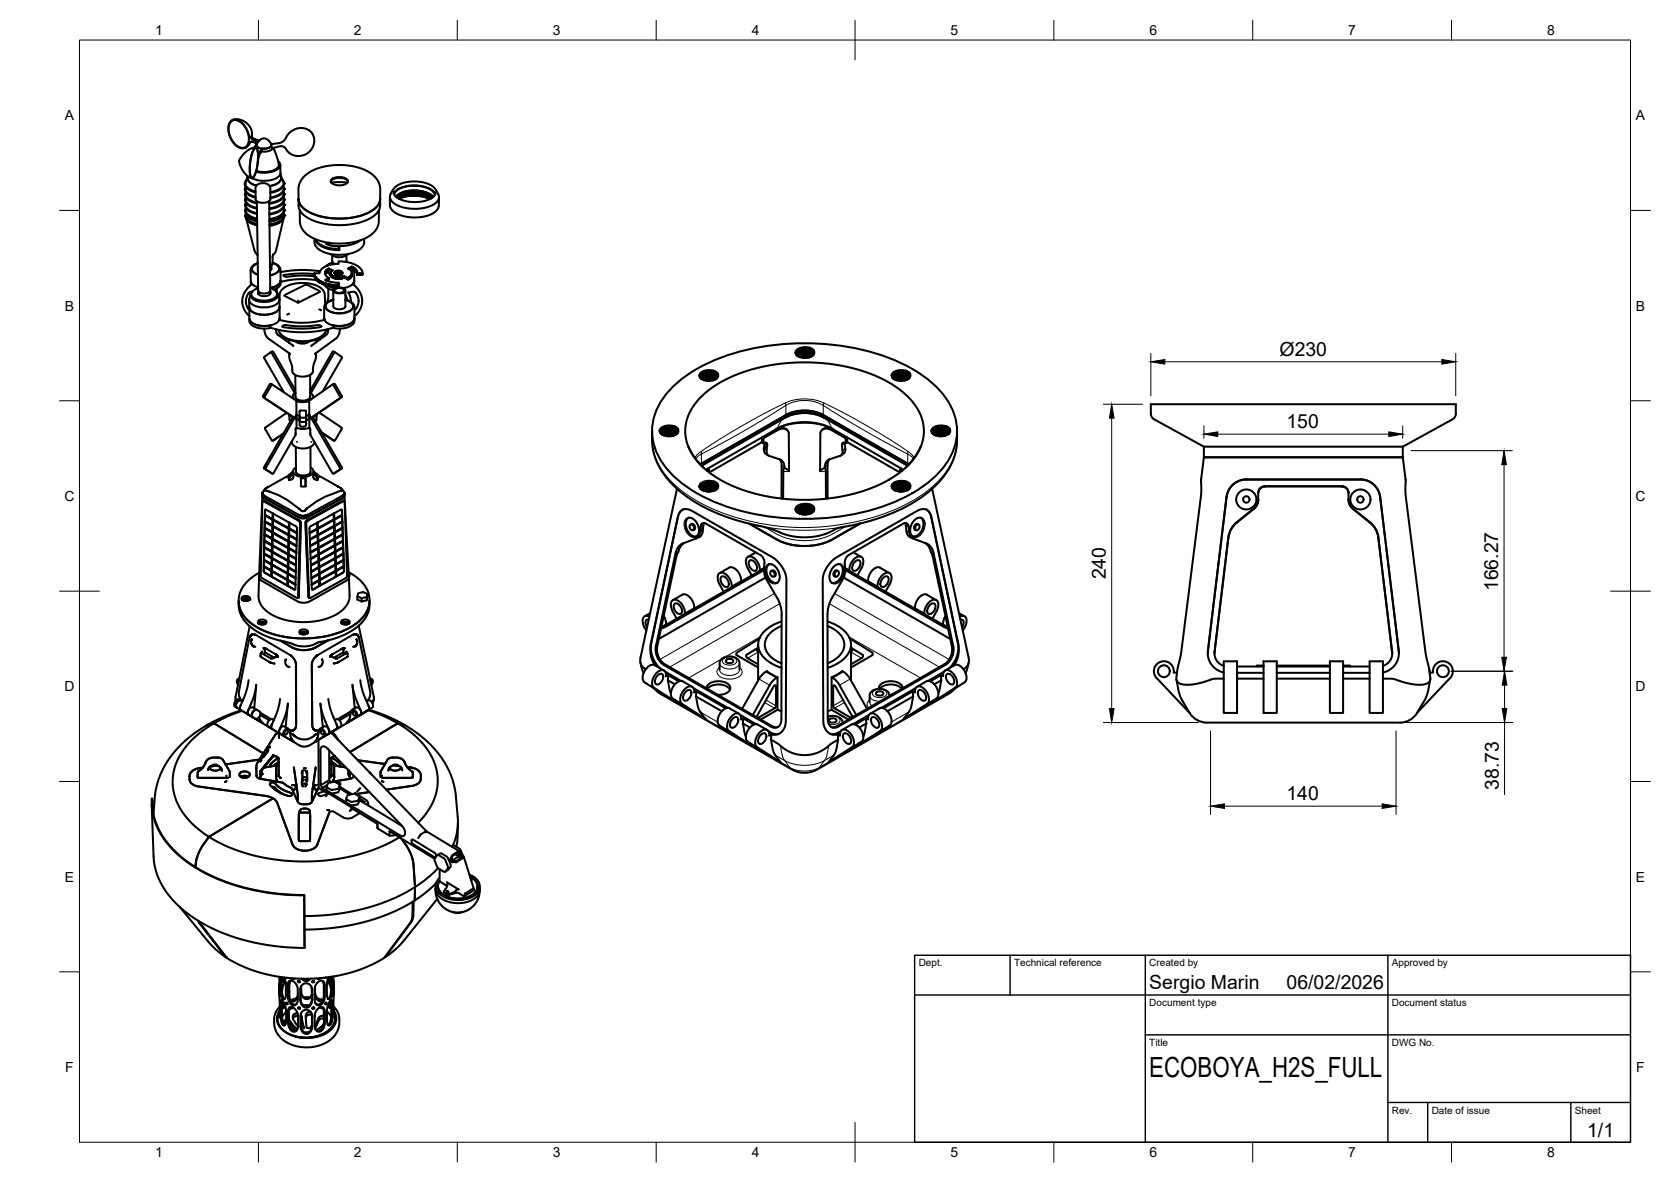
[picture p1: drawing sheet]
<svg xmlns="http://www.w3.org/2000/svg" width="420mm" height="297mm" viewBox="0 0 420 297" stroke-linecap="round" stroke-linejoin="round" font-family="sans-serif">
<defs><g id="words">
<text font-size="7" x="289" y="270.6">ECOBOYA_H2S_FULL</text>
<g font-size="4.9">
<text x="321.7" y="89.4">Ø230</text>
<text x="323.5" y="107.6">150</text>
<text x="278.1" y="145.6" transform="rotate(-90 278.1 145.6)">240</text>
<text x="376.7" y="148.6" transform="rotate(-90 376.7 148.6)">166.27</text>
<text x="323.5" y="201.1">140</text>
<text x="376.9" y="198.5" transform="rotate(-90 376.9 198.5)">38.73</text>
<text x="289" y="248.5">Sergio Marin</text>
<text x="323.5" y="248.5">06/02/2026</text>
<text x="399.1" y="285.7">1/1</text>
</g>
<g font-size="3.5">
<text x="39" y="8.8">1</text>
<text x="89" y="8.8">2</text>
<text x="139" y="8.8">3</text>
<text x="189" y="8.8">4</text>
<text x="239" y="8.8">5</text>
<text x="289" y="8.8">6</text>
<text x="339" y="8.8">7</text>
<text x="389" y="8.8">8</text>
<text x="16.3" y="30.2">A</text>
<text x="411.3" y="30.2">A</text>
<text x="16.3" y="78">B</text>
<text x="411.3" y="78">B</text>
<text x="16.2" y="125.9">C</text>
<text x="411.2" y="125.9">C</text>
<text x="16.2" y="173.7">D</text>
<text x="411.2" y="173.7">D</text>
<text x="16.3" y="221.6">E</text>
<text x="411.3" y="221.6">E</text>
<text x="16.4" y="269.4">F</text>
<text x="411.4" y="269.4">F</text>
<text x="39" y="290.8">1</text>
<text x="89" y="290.8">2</text>
<text x="139" y="290.8">3</text>
<text x="189" y="290.8">4</text>
<text x="239" y="290.8">5</text>
<text x="289" y="290.8">6</text>
<text x="339" y="290.8">7</text>
<text x="389" y="290.8">8</text>
</g>
<g font-size="2.5">
<text x="231" y="242.9">Dept.</text>
<text x="255" y="242.9">Technical reference</text>
<text x="289" y="242.9">Created by</text>
<text x="350" y="242.9">Approved by</text>
<text x="289" y="252.8">Document type</text>
<text x="350" y="252.8">Document status</text>
<text x="289" y="262.9">Title</text>
<text x="350" y="262.9">DWG No.</text>
<text x="350" y="279.9">Rev.</text>
<text x="360" y="279.9">Date of issue</text>
<text x="396" y="279.9">Sheet</text>
</g>
</g></defs>
<!-- layer: Visible -->
<g fill="none" stroke="#000" stroke-width=".51">
<path d="M58 30.7l.9-.5 1 .1 1 .7 .9 1.3 .7 1.7 .1 1.4-.4 1.1-.6 .5-.8 .2-.9-.3-.9-.7-.8-1.2-.6-1.4-.1-1.2 .1-.8zM58.4 30.2l.6-.2h1.1l.9 .3 1.1 .7 1.1 1.5 .2 1.9M62.9 35.7l-.6 1-.8 .5M63.3 34.2l.5 .6 1.4 .5M64 37.4l.4-.2 .3 .6 .1 2.9-.6 2.9-.4 .8-.4 .3-.3-.4-.2-.8v-2.2l.4-2.4zM64.1 37.1l.4-.9v.5l.4 .3-.2 .3M64.2 36.9l-.1 .2M64.3 37.1l-.9 .1-1.2 .7-1.2 1.1-.9 1.4 .2 .9 .9 1.7 .8 1 .9 .7a7.7 7.7 0 0 0 7.1-.3l.5-.9v-2M64.8 37.2h.1M64.8 37.2l-.1 .3M64.9 35.7l-1.4-.7-.8-1a9.5 9.5 0 0 0-2.4-3.6 1.82 1.82 0 0 0-2.2-.1 1.82 1.82 0 0 0-.7 2.1 5.2 5.2 0 0 0 3.3 4.9 1.86 1.86 0 0 0 1.9-1.4l.8-.3 1.2 .5M64.9 37.1l-.1 .1"/>
<path d="M65.1 35.4l.7-.5 1-.1 .9 .7 .6 1-.5 .5-.8 .3h-1.1l-.9-.2-.5-.4v-.3zM65.8 37.3l-.6 1.1h-.2l-.2-.5a.56 .56 0 0 0-.1-.6 .56 .56 0 0 0-.7-.1 10.1 10.1 0 0 0-.8 7.5 .56 .56 0 0 0 .8-.6l.5-1.4 .5-3.2 .8-1.5M65.9 37.3l1.5-.1 .8-.5 .1 .4 .3 .1a2.89 2.89 0 0 1-2.9 .9zM68.2 36.2h.1M68.3 36.2l2.3-.4 1-.7a4.4 4.4 0 0 1 6.2-2.3l1 1.2 .2 1.8-.8 1.8-1.5 1.3-1.6 .3-1.4-.2-1-.6-.9-1.2-.8-.4h-.7l-1.8 .4M68.8 37.2l.9 2.5a2.52 2.52 0 0 1 .3 2.2l-.8 .8-1.5 .4-1.4 .2-1.9-.3 2.4 .3 1.7-.3 .8-.4 .7-.5 .2-.5-.1-.6M61.6 47.6a2.93 2.93 0 0 0 2.7 2.1M61.6 47.6h.1M61.6 51.6a3.1 3.1 0 0 0 3 2.2M61.6 51.6h.1M61.7 46.9l-.1 .7M61.8 48.2l-.2 .6a1.95 1.95 0 0 0 1.6 1.9l1.4 .4"/>
<path d="M61.8 49.6l-.2 .6a2.12 2.12 0 0 0 2 2l1 .3M61.8 47a1.7 1.7 0 0 0 1.5 2.2l1 .3M61.8 50.9l-.2 .7M61.8 52.8v-.5l-.1 .5a1.95 1.95 0 0 0 1.5 1.9l1.4 .4M61.8 52.7a2.8 2.8 0 0 0 2.8 2.2M61.8 48.4a1.67 1.67 0 0 0 1.4 2l1.4 .5M61.8 53.6l-.1 .4a1.82 1.82 0 0 0 1.5 2l1.5 .5M61.8 54a2.8 2.8 0 0 0 2.9 2.3M61.8 54.2v-.6a2.96 2.96 0 0 0 2.9 2M61.8 49.7a1.67 1.67 0 0 0 1.4 2.1l1.4 .4M61.9 51a1.9 1.9 0 0 0 1.7 2.3l1 .3M61.9 45.3l-.2 .3a1.49 1.49 0 0 0 .9 2.1l1.6 .7"/>
<path d="M61.9 55l2.1 8.1 .8 1M62 55.1l1.2 1 1.5 .5M62.3 44.3a2.23 2.23 0 0 0 2.2 2.3 2.53 2.53 0 0 1-2.2-1.7M62.3 44.4l-.1 .2a2.18 2.18 0 0 0-.4 2l1 1 1.4 .5M64.6 46.5l.9-.4 .9-.1 .8 .2 .5 .4 .3 .6v2.8a2.19 2.19 0 0 1-2.9 .8l-.7-.4-.1-.3-.1-2.9zM67.7 50.6l.3 23.2-.1-.8a1.9 1.9 0 0 1-3 0v.8l-.3-23.2M67.8 46.8a2.92 2.92 0 0 0 2.9-2 2.61 2.61 0 0 1-2.5 1.9zM69.9 40.5a1.31 1.31 0 0 1 .5 1.4 1.31 1.31 0 0 1-1.1 .9 7.7 7.7 0 0 1-4.9 .4M70.1 41.5v.2M70.5 43.5l.2 1.3M70.7 44.3l.1 .3a2.1 2.1 0 0 1 .4 1.8 3.8 3.8 0 0 1-3.2 1.9M71 45.2l.4 .8a1.92 1.92 0 0 1-1.5 1.9l-1.9 .6"/>
<path d="M71.2 46.9a1.62 1.62 0 0 1-1.3 2.1l-1.9 .6M71.2 49.6a1.6 1.6 0 0 1-1.1 2.1l-2.4 .7M71.2 48.2a1.85 1.85 0 0 1-1.5 2.3l-2 .5M71.2 50.9a1.86 1.86 0 0 1-1.5 2.3l-2 .5M71.2 55a4.4 4.4 0 0 1-3.4 1.8M71.3 46.8l.2 .6a2.11 2.11 0 0 1-2 2l-1.5 .4M71.3 49.5l.2 .7M71.3 48.2l.2 .6M71.3 54.9l-1.9 8.2-.7 .9M71.3 50.8l.2 .6a2.01 2.01 0 0 1-1.8 2l-2 .5M71.4 52.6a2.64 2.64 0 0 1-2.6 2.2l-1.1 .2M71.4 52.7l-.1-.5 .2 .6"/>
<path d="M71.4 53.9a2.68 2.68 0 0 1-2.6 2.3l-1 .2M71.4 53.6l.1 .6M71.4 54v-.5a3.2 3.2 0 0 1-3.1 2.1l-.5 .1M71.5 48.9a2.92 2.92 0 0 1-2.8 2.1l-1 .2M71.5 48.8v.1M71.5 50.2a2.98 2.98 0 0 1-2.8 2.2l-1 .1M71.5 50.2h.1M71.5 52.9a2.96 2.96 0 0 1-2.7 2.1l-1 .2M71.5 52.8v.1M71.5 54.2a2.97 2.97 0 0 1-2.7 2.2l-1 .2M71.5 54.2h.1M75.1 50a4.6 4.6 0 0 0 3.3 3.6 18.5 18.5 0 0 0 15-.6 3.8 3.8 0 0 0 2.2-3 4.3 4.3 0 0 1-.6 3.2 11 11 0 0 1-8 3.3 14.8 14.8 0 0 1-11.1-2.9l-.5-.8a4.4 4.4 0 0 1-.3-2.8z"/>
<path d="M75.4 52.8v2.8a5.9 5.9 0 0 0 4.8 4.8l3.3 .7h3.7l3.6-.8 2.5-1.3a4.3 4.3 0 0 0 1.9-3.4l.1-2.8M76.6 44.2l1.6-1.1 2.1-.9 2-.5 2.3-.2 2.9 .1 2 .3 1.9 .6 1.9 1.1a4.8 4.8 0 0 1 2.3 4.1v2.3a4.6 4.6 0 0 1-3.3 3.6 18.5 18.5 0 0 1-15.1-.6 3.8 3.8 0 0 1-2.1-3l-.1-2.5 .2-1.1 .6-1.2zM79.1 60l.1 1.6 1.2 1.3 2.1 .8 2.4 .3 2.9-.2 2.3-.9 1.2-1.2 .2-.5 .1-1.2M83.2 45.6a2.96 2.96 0 0 1 3.6-.6l.7 .6M83.3 45.9h4.1M83.4 45.1a3.4 3.4 0 0 1 4 .2 1.05 1.05 0 0 1-1.1 1.2 2.81 2.81 0 0 1-3.1-.9zM98 49.5v2.2l.3 .7 .5 .7 1.2 .7 1.3 .5 2.7 .4 1.6-.1 1.9-.4 1.2-.5 .9-.6 .7-1.2 .1-2.3M98.9 48.2l.4 .9 1.1 .9 1.6 .6 1.9 .2 1.8-.1 2-.5 1.5-1 .3-.9M99 48.6a5.5 5.5 0 0 1 4.9-2 6.6 6.6 0 0 1 5.4 1.9l.2 .3M99.1 48.9a3.6 3.6 0 0 1 3.2-2.1 7.9 7.9 0 0 1 6.6 1.4l.4 .8M99.2 47.1l.9-.6 1.4-.6 1.5-.3h1.7l1.7 .2 1.3 .4 1.1 .6 .7 .8a3.2 3.2 0 0 1 .7 2.6 6.4 6.4 0 0 1-5.4 2.3 8.1 8.1 0 0 1-6.4-2.1 2.56 2.56 0 0 1 .4-2.7zM99.5 49.4l.8-.6 1-.4 2.8-.4 2.8 .4 1.2 .5 .8 .6"/>
<path d="M99.7 49.5l.7-.5 1.3-.5 2.9-.2 2.3 .4 1.8 1M99.7 49.6l.9-.6 1.2-.4 2.7-.2 2.5 .4 1.6 .9M99.9 49.7l1.9-.8 2.6-.2 2.4 .4 1.6 .7M100 49.7l1.7-.7 2.4-.2 2.4 .3 1.9 .8M100.2 49.9l1.8-.7 2.6-.1 2 .3 1.5 .6M100.3 49.5l1.6-.5 2.5-.2 1.8 .2 1.8 .6M100.3 49.1l2.3-.6 2-.1 1.8 .3 1.6 .6M100.3 48.8l1.8-.6 2.3-.2 2.1 .3 1.5 .6M102.4 48.5l1.8-.1 1.7 .1M102.4 48.1l2.2-.1 1.3 .1M102.4 48.9l2.1-.1 1.3 .1M104.6 49.2l-2.2 .1"/>
<path d="M105.8 49.3l-.5-.1a10.1 10.1 0 0 0-4.7 .6l-.3 .1 1.8-.6 2.4-.1 1.9 .2 1.6 .7M109 49.4a8.2 8.2 0 0 0-7.8-1.1l2-.4 2.1 .1 2.4 .6 1.2 .9M61.8 75.7l.3 1.4 .6 .7M62.6 75.4l.1 1.8M63.1 70.7v.9M63.3 67.7v.1M63.3 67.6l.1 .3M63.4 71.4l-1.6 1.6-.6 1.1-.3 1.3 .1 1.1 .3 1 1.4 2M63.4 73.3l-.6 .1-.3 .3-.5 1.1-.2 1M63.6 66.9l1.2-.7a1.52 1.52 0 0 0-1.3 1.9l.4 .4 .9 .5a1.39 1.39 0 0 1-1.2-.7 1.39 1.39 0 0 1 0-1.4zM64.8 66.1l-1 .5-.7 .7v3.3a2.18 2.18 0 0 0 1.8 1.6M64.9 72.4l-.7 .3-.8 .6"/>
<path d="M67.9 66.9l.4-.3-.1 1.1-.3 .4M67.9 72.4l.3 .1a1.81 1.81 0 0 1 1.5 1.6 4.1 4.1 0 0 1-4.6 1.3 1.9 1.9 0 0 1-1.9-1.7l.2-.4M68 73.5a1.34 1.34 0 0 1-1.9 .9 1.05 1.05 0 0 1-1.2-.9M68.5 66.1a1.57 1.57 0 0 1 1.6 1.9l-.6 .6-1.6 .6a2.19 2.19 0 0 0 2.3-1.8l-.4-.7-1.3-.6 1.2 .4 .7 .8 .1 3.3M68.7 64l-.2 .4v1.8l-.6 .7M69.4 73.2a1.21 1.21 0 0 1 .5 1.3 1.21 1.21 0 0 1-1 .9 5.4 5.4 0 0 1-5.7-.6l-.2-.8 .4-.7M69.6 72.5v.9M69.8 73.9l.4 1.1a1.63 1.63 0 0 1-1.4 1.8 6 6 0 0 1-5.9-.7l-.1-.3a2.08 2.08 0 0 1 .2-1.9M70.2 67.6v.1M70.2 67.5v.3M70.3 75.4l.1-1.9 .4-.6 .9-.8 2.4-.8 3.2-.1 2.6 .7 1.4 1.1 .3 .7 .2 2.8M70.3 75.3v1.8"/>
<path d="M70.3 77.1a2.78 2.78 0 0 1-2.8 1.9 4.9 4.9 0 0 1-4.7-1.3l-.1-.5M70.3 77.1v2.9a2.76 2.76 0 0 1-2.8 1.9 5 5 0 0 1-4.7-1.4l-.1-3.3M70.5 70.6a1.9 1.9 0 0 1-1.6 2.2M70.5 70.6a2.66 2.66 0 0 1-2.6 1.8M71.2 69.1l.7 .5 3.4-.3h2.8a1.05 1.05 0 0 1 1.3 .8l.2 .2M71.5 74.3l3.5 1.8M72.7 78.9l-.5 .2M77 71.4v.2M79.1 68.9l-4.1-.2-3.7 .5M79.1 68.9l.2 .9 .4 .5 1.6 1 1.7 .5 1.7 .2h.4v-.7M79.1 68.9v-.1l.5 1.4M79.1 68.7h1.2l.4-.9 .9-.7 1.9-.7 1.6-.1v-.6h.3l2.9 .4 1.9 .9 .8 .9 .1 1h-1.2"/>
<path d="M79.1 69.2v.2M79.1 69.1l.5 .8M79.1 68.9v-.2v.2M79.1 68.9v.6M79.1 69h.1M79.1 69.5v.1M79.1 69.5h.1M79.2 69.5l.1 .3M79.2 69.6v.1M79.2 69.8h.1M79.2 69.3v.1M79.2 69.7h.1"/>
<path d="M79.2 60.1l.5 1 1.4 .9 2 .7 2.2 .2v-1l-1.7-.1-1.7-.5 .6-.3M79.3 69.8v.1M79.3 69.9v.1M79.3 60.1l.7 .9 1.3 .9 1.9 .5 2.1 .2M79.3 69.9l.3 .3M79.5 70.1l.1-.2 .5 .5M79.6 70l.5 .7M79.6 70.2l.5 .6M79.6 70.2l1 .8 1.1 .4M79.7 70.4l-4.7-.2-2.6 .2-1.9 .5M79.8 70.6h.1M79.9 70.5l.1 .1"/>
<path d="M79.9 70.7h.1M79.9 70.3h.1M80.1 70.6v-.2l1.6 .8M80.1 70.5l1.6 .9M80.2 70.7l.4 .4 1.1 .5M80.3 77.8l.4 .2M80.3 73.1l-3.3-1.7-5.4 2.7M80.5 68.2l-5-.4-5 .6M80.5 73.3l-5.5 2.8v-.5M81.6 71.4l.1-.2 1 .2M81.6 71.6l.6 .7 1.6 .6M81.7 71.3l1 .3v.1"/>
<path d="M81.7 71.4v.1M81.7 71.5v.1l.8 .2M81.7 68.8h.1M81.7 68.5v.3M81.7 68.7v-.1v.2M81.7 68.8v-.2l.3 .8 .7 .5v.2l-.7 .4M81.7 71.5l.9 .2M81.8 68.7v.1M81.8 68.4l-.1 .4M81.8 68.5l-.1 .3M81.8 68.7h.1M81.8 68.6v.1"/>
<path d="M81.8 68.6l.1-.4-.1 .5M81.8 68.7v-.4v.4M81.8 68.4v.3M81.8 68.5v.2M81.8 68.5l.1 .2M81.9 68.5v.1M81.9 77.1l-.1 .1M81.9 77v.3M81.9 68.2l-.1 .3M81.9 68.4l-.1 .1M81.9 70.4l.8-.4-.7 .5M81.9 68.4v-.2v.3"/>
<path d="M81.9 68.1v.5M81.9 68.4h.1M81.9 68.1v.3M82 68.1l-.1 .3M82 68.2v.1M82 68.3l-.1 .1M82 68.3v.1M82 68l-.1 .4M82 70.5l.7-.4-.5 .4M82 68.3l.1 .1M82 68v.3M82.1 68l-.1 .3"/>
<path d="M82.1 68.1l-.1 .2M82.1 68.2v.1M82.1 67.9l-.1 .4M82.1 67.9v.4M82.1 68v.2M82.2 76.2l.5-.4 1.1-.4a1.98 1.98 0 0 0-1.9 1.8 4.4 4.4 0 0 0 4.9 1.4 2.04 2.04 0 0 0 2-1.9l-.5-.7-1.5-.6a1.85 1.85 0 0 1 2 1.9 4.9 4.9 0 0 1-5.4 1.2 1.64 1.64 0 0 1-1.5-1.9zM82.2 68.2l.9 .7zM82.2 68.1v.1M82.2 67.8l-.1 .4M82.2 68v.1M82.2 67.8v.4M82.2 68.1l.1 .1"/>
<path d="M82.2 68.1l.1-.3-.1 .3M82.3 68.1v.1M82.3 66.8l1.4-.8-1.5 .8M82.3 67.9v.2M82.3 67.7v.4M82.3 67.9v.1M82.4 67.7l-.1 .4M82.4 68h-.1M82.4 67.9l.1 .1M82.4 67.7l-.1 .3M82.4 67.8v.2M82.5 67.9v.1"/>
<path d="M82.5 67.6l-.1 .4M82.5 71.8h.2M82.5 67.8v.1M82.5 71.8l1.8 .6M82.5 67.9l.1-.4-.1 .4M82.5 67.6l-.1 .3M82.5 67.7v.2M82.5 72.5v2.2l-.3 1.3M82.6 67.8l-.1 .1M82.6 71.7l.1-.3 2.4 .3M82.6 71.7h.1M82.6 67.8l.1 .1"/>
<path d="M82.6 67.7v.1M82.7 71.6l2.4 .4M82.7 71.7h.1M82.7 67.8v.1M82.7 67.8v-.3l1 .5-.4 .2-.2 .5M82.7 67.5l-.1 .3M82.7 67.7v.1M82.7 67.6l.8 .5-.9-.3-.5 .4-.4 .6M82.7 69.9l-1 .4 1.7 .6 1.7 .1v1M82.8 71.7l-.1 .1 .4 .2 2 .1M82.8 71.7l2.3 .3M82.9 61.1l-.7 .3"/>
<path d="M82.9 63.8l1.1 .6a3.4 3.4 0 0 0 2.7 0l1-.6M83.1 69.1l.2 .4 .9 .5 1.1 .1 1.2-.3 1 .5 .8-.7 .2-.5M83.1 68.9v.2zM83.1 69v.1v-.1M83.1 69v.2M83.1 69.1v.1M83.1 68.9l.3 .6 .7 .3 1.4 .1 1-.3 1 .5 .8-.6 .2-.6M83.1 68.8l.3 .5 .7 .4 1.4 .1 1-.3 1 .5 .7-.5 .3-.7M83.1 69v-.2v.3M83.1 68.8v.2M83.1 68.7v.3zM83.1 68.8v.3"/>
<path d="M83.1 68.8v.4zM83.2 69.1v.2v-.1M83.2 69.1v-.2v.3M83.2 69.2v.2v-.2M83.2 69.2v-.2v.2M83.2 69v.2M83.2 69.1v.2M83.2 69.3v.1M83.2 69.3l.1 .2v-.2M83.2 69l.1 .3zM83.3 69.2v.2M83.3 69.3v.2"/>
<path d="M83.3 69.3v-.2v.3M83.3 69.4v.1M83.3 69.1v.2M83.3 69.3l.1 .1M83.4 68.2l-.7-.3-1 .9M83.4 69.4v-.2v.4M83.4 69.4v.2v-.1M83.4 69.3v.2M83.4 69.5l.1 .1v-.1M83.4 69.2l.1 .3zM83.5 69.4v.1M83.5 69.5v.2v-.1"/>
<path d="M83.5 64.1v1.7l.8 .5M83.5 69.3v.2M83.5 69.4l.1 .2M83.6 69.6v.1M83.6 68l-.9-.4-.7 .5-.3 .7M83.6 69.3l-.1 .2M83.6 69.6l.1 .2v-.2M83.6 69.3l-.1 .3M83.6 69.5v.1M83.7 69.3l-.1 .3M83.7 69.5v.1M83.7 69.6v.2"/>
<path d="M83.7 69.4l-.1 .2M83.7 66l-1.2 .4-.5 .5M83.7 69.7l.1 .1v-.1M83.7 69.4v.2M83.7 69.5v.2M83.8 69.4l-.1 .2M83.8 69.5v.2M83.8 75.3l-1.3 .5-.9 .9-.1 3.7M83.8 73v4a1.9 1.9 0 0 0 3 0v-4M83.8 69.7l.1 .2M83.8 69.4l-.1 .3M83.8 66.1v.3"/>
<path d="M83.9 69.7v.2M83.9 69.5l-.1 .2M83.9 69.6v.1M83.9 72.7a2.02 2.02 0 0 1 2.9 .3 1.9 1.9 0 0 1-3 0zM83.9 69.7l.1 .2M83.9 69.7l.1-.2v.3M84 69.8v.1v-.1M84 69.5l-.1 .2M84 69.6v.2M84 69.6l.1 .2M84.1 69.8v.1M84.1 69.8l.1 .2"/>
<path d="M84.1 69.5l-.1 .3M84.1 69.7v.1M84.2 68.7v-.2v.3M84.2 68.5v.3M84.2 69.8v.2M84.2 69.6l-.1 .2M84.2 69.7v.1M84.2 68.3l1.1-.3 .6 .2 .2 .3-.5 .4h-.7l-.6-.1zM84.2 68.7v.2M84.2 69.8l.1 .2M84.3 68.7v.2M84.3 72.7a1.75 1.75 0 0 1 2.2 .2 1.41 1.41 0 0 1-2.4 0z"/>
<path d="M84.3 69.8v.2M84.3 69.6l-.1 .2M84.3 69.7v.1M84.3 68.8l.1 .2M84.3 69.9l.1 .1M84.3 69.7v.2M84.4 69.9l.1 .1M84.4 69.9l.2-.3-.1 .3M84.4 69.6l-.1 .2M84.4 68.8v.2M84.4 69.7v.2M84.5 69.9v.1v-.1"/>
<path d="M84.5 69.6l-.2 .3M84.5 68.8v.2M84.5 69.8v.1M84.5 68.8l.1 .3M84.6 69.9v.1M84.6 68.3l.6-.1 .5 .1-.1 .4-.6 .1-.5-.2zM84.6 68.3v.3l.6-.2M84.6 68.9v.2M84.6 68.5v.1M84.6 69.9l.1 .1M84.6 69.6l-.1 .3M84.6 69.8v.1"/>
<path d="M84.7 68.9v.2M84.7 69.9l.1 .1M84.7 69.6l-.1 .3M84.7 69.8v.1M84.8 69.9v.1M84.8 69.6l-.2 .3M84.8 69.8v.1M84.8 68.9v.2M84.8 68.7l.4-.1-.2 .2M84.8 69.9l.1 .2M84.8 69.6l-.1 .3M84.9 69.9v.2"/>
<path d="M84.9 69.7l-.1 .2M84.9 68.9v.2M84.9 69.8v.1M84.9 69.9l.1 .2M85 69.9v.2M85 69.7l-.1 .2M85 68.9v.2M85 69.8v.1M85 68.9v.3M85 69.9l.1 .2M85.1 71.3v.8zM85.1 69.9l.1 .2"/>
<path d="M85.1 71.3v-.1v.6M85.1 71l-.1 1M85.1 69.7l-.1 .2M85.1 68.9v.3M85.1 69.8v.1M85.2 68.2v.4l.2 .1h-.6M85.2 68.9v.3M85.2 69.9v.2M85.2 69.7l-.2 .2M85.2 69.8v.1M85.2 69.9l.1 .2M85.2 69.7l-.1 .2"/>
<path d="M85.2 68.9v.2M85.3 69.9v.2M85.3 69.7l-.1 .2M85.3 68.9v.2M85.3 69.8v.1M85.3 69.9l.1 .1M85.4 69.9l.1 .1M85.4 69.9l.2-.3-.1 .3M85.4 69.6l-.1 .3M85.4 69.8v.1M85.4 68.9v.2M85.5 69.9v.1v-.1"/>
<path d="M85.5 69.6l-.2 .3M85.5 69.8v.1M85.5 68.9v.2M85.6 69.9v.1M85.6 68.9v.2M85.6 69.8l-.1 .1M85.6 69.9l.1 .1M85.6 68.5l-.4-.1v.2l-.4 .1M85.6 69.6l-.1 .3M85.6 69.8v.1M85.7 68.8v.3M85.7 69.9v.1"/>
<path d="M85.7 69.6l-.1 .3M85.7 69.8v.1M85.7 69.9l.1 .1M85.7 68.8v.2M85.8 69.9l.1 .1M85.8 69.6l-.1 .3M85.8 69.7v.2M85.8 68.8v.2M85.9 69.9v.1M85.9 69.6l-.2 .3M85.9 69.7v.2M85.9 68.8v.2"/>
<path d="M85.9 69.8l.1 .2M85.9 69.6l-.1 .3M85.9 69.7v.1M86 68.7l-.1 .2M86 69.6l-.1 .3M86 69.7v.1M86 68.6v.3M86 69.8v.2v-.2M86 69.6l-.1 .2M86.1 68.5l-.1 .3M86.1 69.8v.1M86.1 69.5l-.1 .3"/>
<path d="M86.1 69.7v.1M86.1 69.8l.1 .1M86.2 69.8v.1M86.2 69.5l-.1 .3M86.2 69.6v.2M86.2 69.8l.1 .1M86.3 69.7v.2v-.2M86.3 69.7l.1-.3-.2 .4M86.3 69.5l-.1 .3M86.3 69.6v.1M86.4 69.7v.1M86.4 69.6l-.1 .1"/>
<path d="M86.4 69.7l.1-.3-.1 .3M86.4 69.4l-.1 .3M86.4 69.5v.2M86.5 69.7h-.1M86.5 69.7v-.3l1 .5M86.5 69.6l1 .7M86.5 69.6l1 .5v-.3M86.5 69.5v.2M86.8 74.1l.5 1.3M86.8 75.3l1.3 .5 .9 .8 .1 .5v2.9M87.1 64.1v1.7M87.5 70.1v.1"/>
<path d="M87.5 70v.1M87.5 70.1l.1 .1M87.6 73.5l.5 1.3 .1 1M87.6 70.1l.1 .1M87.6 67.5l.9-.4 .7 .5M87.6 69.8l-.1 .3M87.6 73.6l1-.3 .9 .2 .6 1.4 .1 .7M87.7 69.8l-.2 .3M87.7 69.9l-.1 .2M87.7 70l.1 .1M87.7 69.8l-.1 .3M87.7 69.9v.1"/>
<path d="M87.7 67.6l.8-.3 1 .7 .4 .9h1.2M87.8 69.7l-.1 .5M87.8 70v.1M87.8 69.9v.1M87.8 70h.1M87.8 69.7l-.1 .3M87.8 67.7l.7-.3 .7 .4M87.8 69.6v.4M87.8 69.8v.2M87.9 69.9v-.3v.4M87.9 69.6l-.1 .4M87.9 69.8v.1"/>
<path d="M87.9 69.9h.1M88 69.8v.1M88 69.7l-.1 .2M88 69.8l.1 .1M88 69.5l-.1 .4M88 69.7v.1M88.1 69.8v.1M88.1 69.8l.1-.4-.1 .4M88.1 69.5l-.1 .3M88.1 69.6v.2M88.1 69.7l.1 .1M88.1 69.7l.1-.4v.5"/>
<path d="M88.2 69.5l-.1 .2M88.2 69.6v.1M88.2 69.6l.1-.4-.1 .4M88.2 69.6v-.1v.1M88.2 69.5l.1 .1M88.3 69.4l-.1 .1M88.3 69.5h.1M88.3 69.2v.3zM88.3 69.4v.1M88.3 69.4l.1-.3v.4M88.3 69.1v.4M88.3 69.3v.2"/>
<path d="M88.4 69.4v.1M88.4 69.2v.2M88.4 69.3v.1v-.4v.4M88.4 69.2h.1M88.4 69.2l.1 .1M88.4 68.9v.3M88.4 68.9v.4zM88.5 67.4v-.1l-.8 .3M88.5 67.3v.1M88.5 67l-1 .5 .8 .6 .2 .9M88.5 68.8l-.1 .4zM88.5 67.1v.2"/>
<path d="M88.5 68.8v.4M88.5 68.7v.4M88.5 69v.1M88.5 68.8v.3M88.5 67.3l.1 .2M88.5 67v.3l-.8 .3M88.5 67.2v.1M88.6 67.3v.2M88.6 67.1l-.1 .2M88.6 67.2v.1M88.6 67.4l.1 .1M88.6 67.2v.2"/>
<path d="M88.7 67.4l.1 .2M88.7 67.1l-.1 .2M88.7 67.3v.1M88.8 67.6l-.4 .7M88.8 67.7v.1M88.8 67.6v.3M88.8 67.4v.2M88.8 67.2l-.2 .2M88.8 67.3v.1M88.8 67.6l-.4 .8M88.8 77.1v.1M88.8 77v.3"/>
<path d="M88.8 67.5l.1 .2M88.8 67.2l-.1 .2M88.8 67.3v.2M88.9 67.5v.2M88.9 67.3l-.1 .1M88.9 67.4v.1M88.9 67.5l.1 .2M88.9 67.5l.1-.2v.3M88.9 67.3l-.1 .2M89 67.6l.1 3M89 67.3l-.1 .2M89 67.4v.2"/>
<path d="M89 67.6l.1 .2M89 67.5l.1 .2M89.1 70.6l-.5 .8 1 .8 .8 1.1 .7 1.8v1l-.4 1.2-.7 1.2-.9 1M89.1 70.6a2.77 2.77 0 0 1-2.8 1.8M89.1 70.6l-.1 1M89.1 67.7h.1M89.1 80a2.06 2.06 0 0 1-2 2.4l-1.4 .2-2-.2M89.1 80a2.63 2.63 0 0 1-2.7 1.8l-1.4 .1-1.4-.2 .3 .3-.1 .3-2.4 .7-2.4 .3-3.9 .2-2.8-.2-2.9-.6-1.4-.4-.1-.3 .3-.3a5.8 5.8 0 0 1-5.2-.9l-.3-.8a2.31 2.31 0 0 0 2.5 2.5l1.5 .1 1.4-.2M89.1 80a2.73 2.73 0 0 1-2.8 1.9 4.9 4.9 0 0 1-4.6-1.4l-.2-.5 .1 .4-1.7 .4-4.5 .3-2.8-.2-2.4-.5 .1-.4v.4M89.2 67.7v-.1v.1M89.2 67.4l-.2 .2M89.2 67.7v.1"/>
<path d="M89.2 67.6v.2M89.2 67.5l-.1 .2M89.2 67.7l.1 .1M89.2 67.5v.2M89.3 67.8l-.1 .1M89.3 67.7v.2M89.3 67.5l-.1 .2M89.3 67.9h-.1M89.3 67.7l.1 .2M89.3 67.6l-.1 .2M89.4 67.9l-.1 .1M89.4 67.8v.2"/>
<path d="M89.4 67.6l-.1 .2M89.4 68h-.1M89.4 67.8l.1 .2M89.4 67.7l-.1 .2M89.5 68h-.1M89.5 67.9v.1M89.5 67.7l-.1 .2M89.5 68l-.1 .1M89.5 67.9v.2M89.5 67.8l-.1 .2M89.5 68.1h.1M89.5 68l.1 .1"/>
<path d="M89.5 67.8v.2M89.6 68.1l-.1 .1M89.6 67.8l-.1 .2M89.6 68.2h-.1M89.6 68.2v-.2v.2M89.6 68.2v-.3v.3M89.6 67.9l-.1 .2M89.6 68.2h.1M89.6 68.1v.1M89.6 67.9v.2M89.7 68.3h-.1M89.7 68.3l-.1-.2 .1 .2"/>
<path d="M89.7 68.3l-.1 .1M89.7 68.2v.2M89.7 68.1l-.1 .1M89.7 68.4h.1M89.7 68.1v.2M89.7 68.4v.1M89.7 68.2v.1M89.8 68.5h-.1M89.8 68.5l-.1 .1M89.8 68.5v.2zM89.8 68.2v.3zM89.8 68.5v-.3v.3"/>
<path d="M89.8 68.4v.2M89.8 68.2l-.1 .2M89.8 68.6v.1M89.8 68.7h.1M89.8 68.5v.2M89.8 68.4v.1M89.8 68.7v.1M89.8 68.7v.1zM89.8 68.5v.3zM89.8 68.6v.2M89.8 68.6l.1 .2M89.9 68.8h-.1"/>
<path d="M89.9 68.8l-.1 .1M89.9 68.8v.2zM89.9 68.9v.2v-.2h1.2M89.9 68.7v.1M89.9 68.7v.2M89.9 68.8v.1M89.9 68.8h1.3l-.1 .1M89.9 68.6v.2M89.9 68.6l-.1 .2M90.2 75.6l-.4 1.5-.3 .5-.4 .2M90.7 60.4a10.3 10.3 0 0 1-8 1.2M91.1 68.9v.2h-1.2"/>
<path d="M91.2 68.7h-1.3v.2M66.4 82.6l.2 1.1 .7 1.2 5.6 4.1M68.1 88.5l.4-.2 .2 .2 5.6 9.6M68.5 96.7l-.4-.3-.2 .1-1.8 3.3 7.6 5-7.4 12.7 .1 .2 2.1 1.3M69.4 82.7l.1 .9 .3 .5 3.9 2.8M71 82.1l.7-.4 3.3 .3 5.1-.3 .7 .4M71.4 98.6l-5-8.7v-.2l1.7-1.2 6 10.2M71.5 84.8l.5 .8M72.7 85.4v.7M72.7 86v.2M73.6 99.7v.3M73.7 86.9h.1"/>
<path d="M74.2 98.9l-.6 .5 .1 .7M74.3 94.2v5.7M74.3 98.8l-.1 .1M74.3 98.6l-.1 .2M74.3 98.9h-.1M77.8 85.8a2.91 2.91 0 0 1-3.5 0M78 94.2v5.6M78 99.6a1.95 1.95 0 0 1-2.7 1l-.9-.5-.1-.5M78 98.7v.2M78 98.6l.1 .2M78.1 98.9l.5 .3 .1 .8M78.7 99.7v.3"/>
<path d="M79.4 86.1h.1M79.4 85.4v.7M79.4 88.7v1.4l-.6 1.5-.2 2-.7 .7-1.5 .3-1.6-.1-1.1-.7-.4-2.1-.5-1.6-.1-1.3M80.8 84.6l-.5 .8M80.9 82l-1.1 .3-3.3 .3-3.7-.2-1.9-.4M81.1 98.3l4.9-8.4-.1-.2-1.7-1.2-6 10.2M81.7 83.6l-.8 .9-1.4 .8-2 .5-1.2 .1-1.8-.1-1.8-.4-1.3-.7-1.1-1M82 82.8a3.8 3.8 0 0 1-3.2 2.6 9.6 9.6 0 0 1-8.1-1.3l-.7-1.2M82.5 82.7l-.1 .9-.3 .5-3.8 2.8M83.6 96.7l.4-.3 .2 .1 1.8 3.3-7.4 5 7.4 12.7-.1 .2-2 1.3M84.3 88.5l-.5-.2-.2 .2-5.6 9.7M85.4 82.6l-.1 1.2-.6 1.1-5.5 4"/>
<path d="M169.7 96.7a43.3 43.3 0 0 1 22.9-9.7 61.1 61.1 0 0 1 34.9 4.7 24.7 24.7 0 0 1 11.9 11 14 14 0 0 1-3.1 15.8 38.6 38.6 0 0 1-19.6 10.3 62.7 62.7 0 0 1-37.6-2.9 27.9 27.9 0 0 1-13.1-10.4 13.9 13.9 0 0 1 2.3-17.3zM175.9 94.5l.2-.5 .6-.4 1.5-.3 1.7 .5 .5 .9M175.9 94.3l.4-.6 1.1-.4h1.3l1 .3a1.06 1.06 0 0 1 .6 1.4M175.9 94.6l.7-.7 1.5-.3 1.5 .4 .8 .8-1-.8-1-.2-1.5 .1-.6 .4-.4 .4M176 94.8l.8-.5 1.5-.2 1.3 .3 .7 .6M176 94.9l1-.6 1.3-.1 1.3 .3 .7 .6M176.2 95a3.2 3.2 0 0 1 3.9 .2M176.2 95.1l.8-.4 1.1-.1 1.1 .1 .8 .5M176.4 95.3l.6-.3 1.2-.1 1.6 .5M176.5 95.3l1.6-.3 1.6 .4M176.8 95.5l1.2-.2 1.4 .2M177 95.5l1.3-.1 1 .2"/>
<path d="M177.4 93.4h1.2M177.4 93.8h1.2M177.4 94.2h1.2M177.4 94.6h1.2M177.4 95h1.2M177.4 95.4h1.2M177.7 95.7h.8M179.4 93.2l1.1 .7M179.4 93.2l-1-.2a2.15 2.15 0 0 0-2.5 1.3M179.4 93.2l.9 .5M180.3 93.7a1.25 1.25 0 0 1 .1 1.3 1.25 1.25 0 0 1-1.2 .6l-.6 .1a2.59 2.59 0 0 1-2.7-1.1v-.3M200 88.6l.5-.7 1.2-.4 1.4 .1 1.1 .6a.92 .92 0 0 1 .2 1.1l-.8-.7-1.3-.3-1.2 .1-.9 .7"/>
<path d="M200 88.7l.3-.5 .6-.4 1.5-.2 1.4 .3 .6 .6 .2 .4M200.1 88.9l.3-.5 .6-.3 1.4-.2 1.3 .3 .6 .4 .2 .5M200.1 88.9l.7-.6 1.5-.3 1.5 .4 .7 .7M200.2 89.1l.8-.5 1.6-.2 1.2 .4 .6 .5M200.3 89.3a3.3 3.3 0 0 1 4 .1M200.4 89.4l.9-.5 1.1-.1 1.1 .2 .7 .5M200.6 89.5l.7-.3 1.1-.1 1.6 .5M200.7 89.6l1.7-.4 1.5 .4M201 89.7l1.4-.2 1.2 .3M201.1 89.8l1.5-.2 .8 .2M201.6 88.8h1.2M201.6 87.6h1.2"/>
<path d="M201.6 88h1.2M201.6 88.4h1.2M201.6 89.2h1.2M201.6 89.7h1.2M201.8 89.9h.9M203.6 87.4l1.1 .8M203.6 87.4l-.9-.1a2.24 2.24 0 0 0-2.7 1.3M203.6 87.4a1.22 1.22 0 0 1 1.2 1.2 1.22 1.22 0 0 1-1.3 1.2l-.7 .1a2.68 2.68 0 0 1-2.7-1.1v-.2M224.2 94.3l.5-.6 1-.4h1.3l1 .3a1.03 1.03 0 0 1 .6 1.4l-.7-.6-1.2-.3-1.6 .2-.8 .5M224.2 94.5l.3-.5 .6-.4 1.5-.3 1.6 .5 .5 .9M224.2 94.6l.7-.7 1.6-.3 1.4 .4 .8 .8-.9-.7-1.1-.3-1.7 .2-.7 .7M224.4 94.9l.9-.6 1.4-.1 1.3 .3 .6 .6"/>
<path d="M224.5 95a3.2 3.2 0 0 1 3.9 .2M224.6 95.1l.8-.4 .9-.1a2.88 2.88 0 0 1 2.1 .6M224.7 95.3l.6-.3 1.3-.1 1.6 .5M224.8 95.3l1.6-.3 1.7 .4M225.1 95.5l1.3-.2 1.4 .2M225.3 95.5l1.3-.1 1 .2M225.8 93.4h1.1M225.8 93.8h1.1M225.8 94.2h1.1M225.8 94.6h1.1M225.8 95h1.1M225.8 95.4h1.1"/>
<path d="M226 95.7h.9M227.7 93.2l1.1 .7M227.7 93.2l-1-.2a2.16 2.16 0 0 0-2.5 1.3M227.7 93.2l1 .5M228.7 93.7a1.25 1.25 0 0 1 0 1.3 1.25 1.25 0 0 1-1.2 .6l-.6 .1a2.61 2.61 0 0 1-2.7-1.1v-.3M71.2 109l-2.6 1.8M72.1 103.7l-5.5 3.8 1.8 3.3 2.9-1.9M73.2 119l-1 1M73.3 119.4l.5-.3-.1 1.1-.5 .3-.5 .1v-.4zM73.3 111l.3 .7 .6 .5 .8 .4 1.1 .1 1.3-.1 .8-.3 .6-.6 .3-.6M73.5 104.7l-.6-.2-.2-.3 .1 1.3 .3 .3M73.7 118.5l-1 1.1v1"/>
<path d="M73.7 118.5l.1 .6M74.1 100.4l.5 .2-.1 .2M74.3 108.9h.1M74.4 112.3v6.4M74.5 105.3l.8 .2M74.5 104.2l.8 .3M74.5 104.2l-7.7 13.4v.4l1.7 1 .3-.1 5.5-9.6v-1.4l.3-.4M74.5 104.2l.1 3.3M74.5 105.3v-4.5a4.8 4.8 0 0 0 3.2 0l.1 4.5M74.6 100.6l-6.1-3.9-2 3.2 8 5.4M74.7 111v.1M77 104.5v2.3l-.5 .4h-.8l-.3-.3-.1-2.1a1.52 1.52 0 0 0 1.6 0l.1-.3 .8-.3v3.3"/>
<path d="M77.7 100.6l5.9-3.9 2 3.1v.2l-7.8 5.3M77.8 104.2l7.7 13.4v.4l-1.6 1-.3-.1-5.6-9.6v-1.4l-.2-.4a4.8 4.8 0 0 1-3.2 0M77.8 105.3l-.8 .2-.1 .3a1.48 1.48 0 0 1-1.5 .1l-.1-2.5 .2-.2 1.4 .1 .1 2.2M78 108.9h.1M78.1 112.3v6.4M78.1 117.5a1.07 1.07 0 0 1 .7 1.1 1.07 1.07 0 0 1-1 1 3.4 3.4 0 0 1-4.1-.9l.1-.6 .6-.6M78.1 118.6l-.4 .5-1.2 .4-1.4-.2-.5-.4-.2-.3M78.1 100.4l-.4 .2v.2M78.3 111v.1M78.8 118.4v1.7l.4 .4 .7 .1M78.8 118.5l1 1 .1 1.1-.1-.5-1-1M78.8 104.7l.7-.2 .1-.4v1.3l-.4 .4"/>
<path d="M79.3 118.9l1 1M80.1 119.6l5.3 2.9 .6 .4v.3l-4.3 1.6-1.7 1-3.6 2.7-.7-.2-3.3-2.6-2.2-1.2-3.7-1.3 .4-.5 5.5-3.1M80.3 103.7l5.7 3.8-1.9 3.3-3.2-2.1M80.9 108.8l3.1 2M164 108.3v3.4l.3 1.8 .7 2.2 .8 1.8 2.6 3.5 2.3 2.3 2 1.5 4.2 2.6 6.3 2.7 4 1.2 6 1.4 5 1.8 3.6 .5h2.1l2.2-.4 1.9-.6 2.9-1.3 6.2-1.3 3.8-1.2 5.8-2.3 4.9-2.9 2.4-1.8 2.2-2.2 1.2-1.4 1.6-2.4 .6-1.4 .7-2.4 .3-2.2v-2.9M165.9 108.3l.4-.7 1.1-.4h1l1.2 .3a1.06 1.06 0 0 1 .7 1.5l-.7-.7-1.3-.3-1.5 .1-.8 .7M165.9 108.4l.1-.4 .6-.4 1.4-.4 1.7 .5 .4 .3 .3 .6M165.9 108.5l.4-.5 .5-.2 1.5-.2 1.3 .3 .7 .8M165.9 108.6l.8-.7 1.6-.2 1.3 .3 .7 .8M166 108.8l.7-.5 1.5-.2 1.2 .2 .8 .7M166.2 109a3.2 3.2 0 0 1 3.9 .1M166.2 109l.7-.4 1.1-.1h.8l1.2 .6"/>
<path d="M166.4 109.2l.7-.3 1.3-.1 1.4 .5M166.5 109.2l1.8-.3 1.4 .4M166.8 109.4l1.5-.2 1.1 .3M167 109.4l1.3-.1 .9 .2M167.4 107.3h1.2M167.4 107.7h1.2M167.4 108.1h1.2M167.4 108.5h1.2M167.4 108.9h1.2M167.4 109.3h1.2M167.6 109.6h.9M169.4 107.1l1.1 .8"/>
<path d="M169.4 107.1l-.6-.1a2.4 2.4 0 0 0-2.9 1.3M169.4 107.1a1.21 1.21 0 0 1 1.2 1.2 1.21 1.21 0 0 1-1.3 1.2l-.7 .1a2.66 2.66 0 0 1-2.7-1.1v-.3M173.1 112.2l1.6 2.8 2.3 2.6M175.8 100.2l3.5-3 3.7-2.1 3.2-1.4 5.3-1.5 4.6-.8 5.1-.3 5.1 .1 4 .5 5.2 1.1 4.4 1.5 4.4 2.3 2.5 1.8 2.6 2.6 1.8 2.7 1 3.2v2.9l-.6 2.3-.8 1.7-1.4 1.9-1.4 1.5-1.8 1.6-2.2 1.5-2.4 1.3-2.6 1.1-5.6 1.7-6.3 1-6.6 .2-6.2-.6-6.1-1.4-3.8-1.4-2.3-1.1-4.3-2.8-2-1.8-1.1-1.3-.9-1.4-.9-2.1-.5-1.9-.1-1.9 .3-2.1 .8-2.1 1-1.8zM176.1 116.7l21.5-12.4a10.5 10.5 0 0 1 9.4 0l21.5 12.4M178 117.8l.3 .2-.1 .7M178.3 118l-.5 .3M191.5 111.1l.4 .3 .1-1.3-.3-.2-.2 1.2-13.2 7.6M191.9 111.4l.6-.2 .4 .4v.3a2.54 2.54 0 0 0 .2 2.5l3 1.1a1.86 1.86 0 0 1 1.1 2M192 110.1l3.5-2 1.4-.4a1.35 1.35 0 0 1 1.4 1l.1 9.7-1.2-.9-.1 .2-.1 .5-.1 7.1M192.1 112.7v.4a1.51 1.51 0 0 0 1 1.3M192.2 111.2l-.1 1.5"/>
<path d="M195.4 107.7l2.7-1 3.4-.5 3 .1 3 .7 1.4 .6 18.2 10.5M195.4 107.7l-17.9 10.4M195.4 107.7a15.2 15.2 0 0 1 13.8 0M196.1 115.5l.3 .6 .1 .9M196.5 117v8.3M197.4 105l-21 12.1M197.4 105l1.8-.8 2.6-.4 2.6 .2 1.6 .4 1.2 .6M197.4 105a10.9 10.9 0 0 1 9.8 0M197.8 104.8l-.4 .2M197.8 108l-.7-.4-.7-.1-1.4 .5M206.8 108l.7-.4 .7-.1 1.4 .5M206.8 104.8l21.4 12.3"/>
<path d="M208.1 117v8.3M208.5 115.5l-.3 .6-.1 .9M208.5 115.4a1.88 1.88 0 0 0-1.1 2.1M212.4 111.2v.3a2.45 2.45 0 0 1-.2 2.4l-.7 .5M212.6 110.1l-4.2-2.3a1.55 1.55 0 0 0-2.1 .9l-.1 9.7 1.2-.9 .1 .2 .1 .5 .1 7.1M212.7 111.4l-.6-.2-.2 .1-.2 .7a2.47 2.47 0 0 1-.1 2.4l-3.1 1.1M213.1 111.1l-.4 .3-.1-1.3 .3-.2 .2 1.2 13.2 7.6M226.3 118l.5 .3M226.6 117.8l-.3 .2 .1 .7M231.5 112.2l-1.6 2.8-2.3 2.6M234.2 108.3l.4-.7 1.1-.4h1.1l1.2 .3a1.06 1.06 0 0 1 .6 1.5l-.6-.7-1.3-.3-1.5 .1-.9 .7M234.2 108.4l.2-.5 .5-.3 1.5-.4 1.6 .5 .5 .3 .2 .6"/>
<path d="M234.3 108.5l.3-.5 .5-.2 1.6-.2 1.4 .4 .6 .7M234.3 108.6l.8-.7 1.6-.2 1.2 .3 .8 .8M234.4 108.8l.7-.5 1.5-.2 1.2 .2 .8 .7M234.5 109a3.2 3.2 0 0 1 3.9 .1M234.6 109l.6-.4 1.1-.1h.9l1.2 .6M234.8 109.2l.6-.3 1.3-.1 1.5 .5M234.8 109.2l1.9-.3 1.4 .4M235.1 109.4l1.5-.2 1.2 .3M235.3 109.4l1.3-.1 1 .2M235.8 107.3h1.2M235.8 107.7h1.2M235.8 108.1h1.2"/>
<path d="M235.8 108.5h1.2M235.8 108.9h1.2M235.8 109.3h1.2M236 109.6h.9M237.7 107.1l1.1 .8M237.7 107.1l-.5-.1a2.4 2.4 0 0 0-3 1.3M237.7 107.1a1.21 1.21 0 0 1 1.2 1.2 1.21 1.21 0 0 1-1.2 1.2l-.8 .1a2.66 2.66 0 0 1-2.6-1.1l-.1-.3M302.7 112.3h50M302.7 112.3l-12.8-7.1-.5-1v-2.6h76.7l-.1 2.6-.5 1-12.8 7.1M302.7 112.3v2.6h50M352.7 114.9h-50l-.7 5.8M352.7 112.3v2.6"/>
<path d="M352.7 114.9l.7 5.8M66 124.6l.2 .4 .8 .5 8.3 4.6 .8 .2 1.3-.3 8.8-4.8 .4-.6M66 124.6l-.9 20.5M66 124v.6M66 126h.3l8.8 4.9 .3 .3-.5 18.8-.1 .3-8.9-5-.3-.4zM66.3 125.8l-.2 .2 .4-.1 8.8 4.9 .3 .5-.5 18.6-.3 .4M66.3 125.8h.1M66.3 125.8l8.9 5 .4 .4-.5 18.9-.3 .1M66.4 124.5l-.3-.2-.1-.4v.3l.4 .4 8.8 4.8M66.4 137.6l1.9 1.1v1.5l-1.9-1.1 1.9 1.1M66.4 139.2v1.5M66.4 137.6v1.5"/>
<path d="M66.4 137.7v1.4M66.5 136l-.1 1.5v-1.5l2 1.1-.1 1.5-1.9-1.1 1.9 1.1M66.5 134.4l1.9 1.1v1.5l-1.9-1.1 1.9 1M66.5 134.4v1.5M66.5 132.7v-1.5l2 1v1.5l-2-1 2 1M66.5 132.8v1.5v-1.5l2 1.1-.1 1.5-1.9-1.1 1.9 1M66.6 131v-1.5l1.9 1.1v1.5l-1.9-1.1 1.9 1.1M66.6 131.2l-.1 1.4M66.6 128.3l.2-.2 1.8 .9-.1 1.5-1.9-1.1 1.9 1.1M66.6 129.6v1.4M66.7 122.9l-.7 1 .1-.2M66.7 128.3l-.1 1.1"/>
<path d="M66.7 128.1v.2M68.4 138.8v1.5l3.9 2.2M68.4 138.8l4 2.2-.1 1.5-3.9-2.2M68.4 138.6l4 2.3v-1.5l-3.9-2.3-.1 1.5 4 2.3M68.5 137l3.9 2.3 .1-1.5-4-2.3v1.5l3.9 2.2M68.5 138.8l-.1 1.4M68.5 137.2v1.4M68.5 135.6v1.4M68.6 133.8l3.9 2.2 .1-1.5-4-2.2v1.5l3.9 2.2M68.6 133.9l-.1 1.5 4 2.3v-1.5l-4-2.3v1.5l4 2.2M68.6 130.7v1.5l4 2.2M68.6 130.7l4 2.2v1.5l-4-2.2"/>
<path d="M68.6 132.3v1.5M68.6 130.7v1.5M68.7 129.1l-.1 1.4 4 2.3v-1.5l-3.9-2.2-.1 1.4 4 2.2M72.6 139.5l-.1 1.4M72.6 137.8l-.1 1.5 2 1.1M72.6 137.8l1.9 1.1v1.5l-2-1.1zM72.6 136.1l2 1.1M72.6 136.2v1.5l1.9 1.1v-1.5l-1.9-1.1v1.5l1.9 1.1M72.7 134.6l-.1 1.5 2 1M72.7 134.6l1.9 1.1v1.5M72.7 134.6l-.1 1.5M72.7 133v1.5l1.9 1"/>
<path d="M72.7 133l2 1-.1 1.5M72.7 133v1.4l1.9 1.1M72.7 131.3l1.8 1 .2 1.6-2-1.1zM72.8 131.3l-.1 1.5 2 1.1M75.2 129.4l.5 .2zM75.7 129.6l.4 .1zM76.1 129.7l.6-.1zM76.7 129.6l.6-.2zM76.8 120.2v2v-2h-1.1v2h1.1M77.2 131l9.1-5 .3 .1 .6 18.8-.3 .4-8.9 5-.3-.3-.7-18.5zM79.7 131.3l.1 1.5-1.9 1.1M79.8 133l.1 1.5-2 1"/>
<path d="M79.8 132.8l-1.9 1.1M79.8 132.8v-1.5l-1.8 1-.2 .5 .1 1.1M79.9 134.6v1.5l-1.9 1.1M79.9 134.4l-2 1.1M79.9 134.5l-.1-1.5-1.9 1v1.5M79.9 136.2l.1 1.5-2 1.1M79.9 136.1l-1.9 1M79.9 136.1v-1.5l-2 1.1 .1 1.5M80 137.8l.1 1.5-2 1.1-.1-1.5 2-1.1 .1 1.5M80 137.7l-2 1.1M80 137.7l-.1-1.5-1.9 1.1v1.5M80.1 139.5v1.4l-1.9 1.1-.1-1.5 2-1v1.4"/>
<path d="M80.1 139.3l-2 1.1M80.1 137.8l4-2.3 .1 1.5-4 2.3zM83.9 129.1l.1 1.4-4.1 2.3M83.9 130.7l.1 1.5-4 2.2M83.9 130.5l-4 2.2M84 130.5l-.1-1.4-4 2.2v1.5M84 132.2l-4 2.2M84 132.3l.1 1.5-4 2.2M84 129l1.7-.9 .3 .1v1.2l-1.9 1.1zM84 132.2v-1.5l-4.1 2.2 .1 1.5M84.1 133.9v1.5l-4 2.3v-1.5l4-2.3v1.5l-4 2.2M84.1 133.8l-4 2.2"/>
<path d="M84.1 133.8l-.1-1.5-4 2.2 .1 1.5M84.1 135.6l.1 1.4-4 2.3M84.1 132.2l2-1v1.5l-1.9 1zM84.2 137.2v1.4l-4 2.3M84.2 138.8l.1 1.5-4 2.2-.1-1.5 4.1-2.2v1.5l-4 2.2M84.2 138.6l-4 2.3M84.2 138.6v-1.5l-4 2.3v1.5M85.9 128.1l.1 1.3M85.9 122.9l.7 .9M86 129.4l-1.9 1.1M86 129.6v1.4M86 131l-1.9 1.1v-1.5l1.9-1.1 .1 1.5"/>
<path d="M86 131l-1.9 1.1M86.1 131.2v1.4M86.1 132.6l-1.9 1.1M86.1 132.8l.1 1.5M86.2 134.3l-2 1.1M86.2 134.3l-2 1M86.2 134.4v1.5M86.2 134.3l-.1-1.5-1.9 1.1v1.5M86.2 134.4l-2 1.1 .1 1.5 1.9-1.1M86.2 124.5l-8.9 4.9M86.2 134.4l.1 1.5M86.2 124.5l.3-.2z"/>
<path d="M86.2 135.9l-1.9 1M86.2 136l.1 1.5M86.3 137.5l-2 1.1v-1.5l2-1.1v1.5M86.3 137.5l-2 1.1M86.3 137.6v1.5M86.3 139.1l-1.9 1.1M86.3 139.2l.1 1.5M86.4 139.1l-.1-1.5-2 1.1 .1 1.5M86.4 139.2l-2 1.1 .1 1.5 1.9-1.1M86.4 139.2v1.5M86.5 126l-.3-.2-9 5-.4 .4 .8 18.9 .3 .1M86.5 126l-.4-.1-8.9 4.9-.3 .3 .7 18.8 .3 .3"/>
<path d="M86.6 123.8v.2zM86.6 124l-.1 .3zM86.6 124.6l1.1 20.4M86.6 124v.6M169.9 139l-5 23.5a4.7 4.7 0 0 0 2 4.6M170.2 122.8l-9.2 42.7 .2 1.5 .5 .7 .7 .5M170.6 138.7l-.5 1.2-4.8 22.5a4.5 4.5 0 0 0 1.9 4.6l26.9 15.5 .9 .3 .6-.1M171.7 136.6l3.3-1.3 .6-.4a4 4 0 0 0 .5-2.6 .84 .84 0 0 1 .5-.8 .84 .84 0 0 1 .9 .1l13.7 7.9M171.7 136.6l-1.2 .9-.6 1.5M171.8 128l-1 1-.4 1-6.7 31.7a7.1 7.1 0 0 0 2.2 6.2M172 136.4l-.9 .9-.5 1.4M173 130.2l.7-.1 .6 .3 .7 .7 .5 .9 .2 1.7-.3 .9-.4 .2"/>
<path d="M173.1 130.1a2.9 2.9 0 0 0 .7 4.4l.9 .3h.4M173.5 131.9a.79 .79 0 0 1 1.3 .3 .79 .79 0 0 1-1 1l-.4-.7zM175.8 135l-.7 .3M175.9 122.3l.2-.5 .7-.4 1.6-.2 1.3 .4 .5 .4 .2 .5M175.9 122.2l.6-.8 1-.3h1.4l1 .5a.93 .93 0 0 1 .4 1.3l-.8-.7-1.3-.3-1.3 .1-.9 .7M175.9 122.5l.8-.8 1.7-.2 1.2 .3 .8 .8M175.9 122.5l.4-.4 .5-.3 1.4-.2 1.4 .3 .7 .8M176 122.7l.8-.5 1.4-.2 1.2 .2 .9 .7M176.2 122.9a3.2 3.2 0 0 1 3.9 .1M176.2 122.9l1-.4 1.1-.1 1 .2 .7 .5M176.4 123.1l.8-.3 1.2-.1 1.4 .5M176.5 123.2l1.7-.4 1.5 .4"/>
<path d="M176.8 123.3l1.4-.2 1.2 .3M176.8 132a3.5 3.5 0 0 1-.7 2.8l-.3 .2M177 123.4a3.6 3.6 0 0 1 2.3 0M177.1 131.4l-.2 .6M177.4 121.2h1.2M177.4 121.6h1.2M177.4 122h1.2M177.4 122.4h1.2M177.4 122.8h1.2M177.4 123.2l1.2 .1M177.7 123.5h.8M179.4 121l1.1 .8"/>
<path d="M179.4 121l-.9-.2a2.24 2.24 0 0 0-2.6 1.4M179.4 121a1.19 1.19 0 0 1 1.2 1.2 1.19 1.19 0 0 1-1.1 1.2l-.9 .1a2.66 2.66 0 0 1-2.7-1.1v-.3M190 138.8l-2 1.2M191.2 139.5a2.96 2.96 0 0 1 .9 3.5M200 127.9l.4-.5 .5-.4 1.6-.2 .8 .2 .8 .4 .5 .7-.2 .5-1-.8-1.6-.2-1 .3-.6 .5M200 128.1l.3-.5 .6-.4 1.5-.3 1.4 .4 .6 .5 .2 .5M200.1 128.2l.8-.7 1.5-.3 1.3 .3 .6 .5 .2 .4M200.1 128.3l.9-.8 1.3-.2 1.6 .4 .6 .8M200.2 128.5l.8-.6 1.5-.2 1.3 .4 .6 .6M200.3 128.6a3.3 3.3 0 0 1 4 .2M200.4 128.7l.8-.4 1.2-.1 1.1 .2 .7 .4M200.6 128.8l.9-.3 .9-.1 1.6 .6"/>
<path d="M200.7 128.9l1.6-.3 1.6 .4M201 129.1l1.3-.3 1.3 .3M201.1 129.1l1.3-.1 1 .2M201.6 128.2h1.2M201.6 127h1.2M201.6 127.4h1.2M201.6 127.8h1.2M201.6 128.6h1.2M201.6 129h1.2M201.8 129.3h.9M203.6 126.8l1.1 .7M203.6 126.8l-1.1-.2a2.18 2.18 0 0 0-2.5 1.3"/>
<path d="M203.6 126.8a1.11 1.11 0 0 1 1.1 .6 1.11 1.11 0 0 1-.3 1.3l-.1 .1a3.4 3.4 0 0 1-4.1-.3l-.1-.6M213.4 139.5a2.99 2.99 0 0 0-.9 3.5l-.3 2-3 5.2M214.6 138.8l2 1.2M216.3 131.6l-7.5 4.2a15.6 15.6 0 0 1-14-.5l-6.4-3.7M224.2 122.2l.5-.7 1.1-.4h1.4l1 .5a1.02 1.02 0 0 1 .4 1.3l-.8-.7-1.2-.3-1.4 .1-.9 .7M224.2 122.3l.2-.5 .7-.4 1.6-.2 1.3 .4 .5 .4 .2 .5M224.2 122.5l.8-.8 1.7-.2 1.4 .4 .6 .7M224.3 122.5l.2-.4 .6-.3 1.5-.2 1.4 .3 .7 .8M224.4 122.7l.7-.5 1.4-.2 1.4 .3 .7 .6M224.5 122.9a3.2 3.2 0 0 1 3.9 .1M224.6 122.9l.9-.4 1-.1a2.77 2.77 0 0 1 1.9 .7M224.7 123.1l.8-.3 1.2-.1 1.5 .5"/>
<path d="M224.8 123.2l1.8-.4 1.5 .4M225.1 123.3l1.4-.2 1.3 .3M225.3 123.4a3.6 3.6 0 0 1 2.3 0M225.8 121.2h1.1M225.8 121.6h1.1M225.8 122h1.1M225.8 122.4h1.1M225.8 122.8h1.1M225.8 123.2l1.1 .1M226 123.5h.9M227.1 131.6l-13.7 7.9M227.2 131.6a.83 .83 0 0 1 .9-.1 .83 .83 0 0 1 .4 .8"/>
<path d="M227.5 131.4l.3 .6a3.6 3.6 0 0 0 .8 2.8l.2 .2M227.7 121l1.1 .8M227.7 121l-.8-.2a2.24 2.24 0 0 0-2.7 1.4M227.7 121a1.12 1.12 0 0 1 1.1 .7 1.12 1.12 0 0 1-.3 1.2 3.4 3.4 0 0 1-4.1-.2l-.2-.6M228.5 132.3a3.5 3.5 0 0 0 .8 2.8l4 1.7 .8 .7 .5 .9 5.1 24.1M228.8 135l.7 .3M230.1 131.9a.64 .64 0 0 1 .7-.2 .64 .64 0 0 1 .4 .7l-.2 .6a.64 .64 0 0 1-.8 .2 .64 .64 0 0 1-.4-.7zM231.5 130.1a2.9 2.9 0 0 1-.7 4.4l-.9 .3h-.4M231.6 130.2l-.7-.1-.6 .3-.7 .7-.5 .9-.2 1.7 .3 .9 .4 .2M232.6 136.4l.9 .9 .5 1.4M232.8 128l1 1 .4 1M234 138.7l.5 1.2 4.9 23a4.4 4.4 0 0 1-2 4.1l-27 15.5-1.4 .2"/>
<path d="M234.2 130l6.7 31.7a7.1 7.1 0 0 1-2.2 6.2M234.4 122.8l9.2 42.7-.2 1.5-.5 .7-.7 .5M302 120.5l-.1 4.4-4.9 39.1-1 4.2-.2 2.4 .2 .7 .8 .5 2 .3 3.2-.5 3.1-1 2.6-.1M311.4 123.9a2.52 2.52 0 0 1 4.3 .5 2.52 2.52 0 0 1-2.3 3.6 2.53 2.53 0 0 1-2.6-2.5l.1-.6zM312.6 125.5a.77 .77 0 0 0 1.1 .7 .77 .77 0 0 0 .2-1.3 .77 .77 0 0 0-1.2 .2l-.1 .4M316.4 125.5l-.1 .5a2.95 2.95 0 0 1-1 1.8l-4.8 3.9-.8 1-.7 1.7-3.6 29.4a3.3 3.3 0 0 0 2.3 3.6M318 122.2h19.4M318 122.2v.1M318 122.3a1.66 1.66 0 0 0-1.6 1.6M318 122.2a1.7 1.7 0 0 0-1.6 1.6 3.9 3.9 0 0 1-1.1 4.1l-4.3 3.5a7.4 7.4 0 0 0-2.3 4.8l-3.3 28M337.4 122.2v.1M337.4 122.3a1.66 1.66 0 0 1 1.7 1.6"/>
<path d="M337.4 122.2a1.66 1.66 0 0 1 1.7 1.6 4 4 0 0 0 1.1 4.1l5.2 4.4 .9 1.6 .3 1.3M339.1 125.5l.2 1 .5 .9 5.6 4.7 .9 1.7 .3 1.2M340.1 123.9a2.52 2.52 0 0 1 4.2 .5 2.52 2.52 0 0 1-2.2 3.6 2.53 2.53 0 0 1-2.6-2.5l.1-.6zM341.5 124.9a.8 .8 0 0 1 .9-.1 .8 .8 0 0 1 .5 .7 .79 .79 0 0 1-1.2 .7 .79 .79 0 0 1-.2-1.3zM342.1 120.5h-28.7a5 5 0 0 0-5 4.4l-4.7 39.3M342.1 120.5a5 5 0 0 1 4.9 4.4l4.7 39.3M346.6 135.2l3.5 29M346.6 135.1l3.4 28.7M353.4 120.5v3.9l5 39.5 1.1 5.2 .8-.1M60.9 150.1a1.28 1.28 0 0 1 2 .4 1.26 1.26 0 0 1-2.2-.2zM60.9 150.8l.8-.3 1 .3M61 150.8l.6-.1 .9 .1"/>
<path d="M61.1 150.9l.5-.2 .9 .2M61.2 150.9h1.1M61.3 150.9h1M61.4 150.5h.7M61.4 150.9h.7M61.6 151h.3M62.1 150.7h-.7M62.4 150.4l.4 .3zM62.4 150.4h-1l-.5 .4M62.6 150.8l-1.1-.3-.5 .3M62.8 150.7a1.58 1.58 0 0 0-2 0M62.8 157.4l-3.6 17.8 .2 .8"/>
<path d="M63.2 159.6l.5-.2 .6 .2 8.7 5 .8 .8 .5 .9 .2 16.1-.3 .7-.3 .4-.4 .1-.6-.1M63.5 159.4l-.2 .1M63.5 159.4l-.6 .4-.2 .5-2.6 13.5v1.2l.6 1.1M63.6 159.4h-.1M65 156a1.28 1.28 0 0 1 2 .4 1.25 1.25 0 0 1-2.2-.1zM65 156.7l1-.3 .8 .3-.7-.3zM65.2 156.8l.5-.2 1 .2M65.2 143.9l-2.4 1.6-1.6 1.8-.9 1.8-.3 2.2M65.2 156.8l.5-.2 .9 .2M65.3 156.9h1.2M65.4 156.9h1M65.6 156.5h.6"/>
<path d="M65.6 156.6h.6M65.7 156.9h.4M66.2 156.8h-.6M66.3 142.4l1.9 1.1v1.4l-1.7-1zM66.3 143.4l.3 .5 1.6 .9M66.4 140.7v-1.5l1.9 1.1v1.5l-1.9-1.1 1.9 1.1M66.4 140.9l-.1 1.4v-1.5l2 1.1-.1 1.5-1.9-1.1 1.9 1.1M66.5 156.4l-.9-.1-.6 .4M66.9 156.6l-.4-.2 .4 .2M66.9 156.6h.1M66.9 156.6a1.57 1.57 0 0 0-1.9 0M68.3 144.9l3.9 2.3"/>
<path d="M68.3 143.6l4 2.2-.1 1.4M68.3 143.6v1.3M68.3 144.9l3.9 2.2M68.4 142l-.1 1.5 4 2.2M68.4 142l3.9 2.2v1.5l-4-2.2zM68.4 140.4v1.5l3.9 2.2v-1.5l-3.9-2.2v1.5l3.9 2.2M72.4 145.9l1.9 1.1-.1 1.2-1.9-1zM72.4 147.2l1.8 1M72.4 145.8l1.9 1.1M72.4 145.9v1.3M72.4 144.3l1.9 1.1v1.4l-1.9-1zM72.4 144.3v1.4"/>
<path d="M72.5 142.7l-.1 1.5 1.9 1M72.5 142.7l1.9 1.1-.1 1.5-1.9-1.2zM72.5 140.9l1.9 1.1 .1-1.5-2-1v1.4l1.9 1.1M72.5 141.1l1.9 1.1v1.4l-1.9-1.1zM72.5 141.1v1.4l1.9 1.1M75.4 158.5a1.28 1.28 0 0 1 2 .4 1.28 1.28 0 0 1-2.2-.2zM75.6 159.3l.6-.2 .9 .2-1-.2-.5 .2M75.8 159.3h1.1M75.8 159.4h1.1M76 158.9h.6M76 159.3h.6M76.1 159.4h.5"/>
<path d="M76.6 159.1h-.6M76.9 158.9l.4 .2zM76.9 158.9l-.9-.1-.6 .4 .5-.3h.6l.7 .3-.7-.3-1 .3M77.3 159.1h.1M77.3 159.1a1.56 1.56 0 0 0-1.9 0M78.7 148.1l-.2 .1M80.1 140.9l-1.9 1.1M80.1 141.1l.1 1.4-2 1.1M80.2 142.5l-2 1.1M80.2 142.7l.1 1.5-2 1.1-.1-1.5 2-1.1 .1 1.5M80.2 142.5l-.1-1.4-1.9 1.1v1.4M80.2 144.3l.1 1.5-1.9 1.1"/>
<path d="M80.2 144.1l-1.9 1.1M80.3 145.9l.1 1.3-.1-1.3-1.9 1.1v1.1l.3 .1M80.3 145.7l-1.9 1.1M80.3 145.8v-1.5l-2 1.1 .1 1.5M80.4 147.2l-1.7 .9M84.3 140.4l.1 1.5-4.1 2.2v-1.5l4-2.2 .1 1.5-4.1 2.2M84.3 142l.1 1.5-4 2.2v-1.5l4-2.2v1.5l-4 2.2M84.4 143.6l.1 1.3-.1-1.3-4 2.2 .1 1.4M84.4 144.9l-3.9 2.2M84.5 144.9l-4 2.3M84.5 143.5l2-1.1v1l-.2 .5-1.7 1zM85.9 156.6a1.57 1.57 0 0 1 1.9 0"/>
<path d="M85.9 156a1.3 1.3 0 0 1 2 .4 1.27 1.27 0 0 1-2.2-.1zM86 156.7l1-.3 .7 .3M86.1 156.8l.9-.2 .6 .2M86.1 156.8l.9-.2 .5 .2M86.2 156.9h1.2M86.3 156.9h1M86.4 140.7l-1.9 1.1M86.4 140.9v1.4M86.4 142.3l-1.9 1.1M86.4 142.5l.1 .9M86.5 142.3l-.1-1.5-1.9 1.1v1.5M86.5 143.4l-.2 .4-1.7 1"/>
<path d="M86.5 156.5h.6M86.5 156.6h.6M86.5 156.8h.6M86.6 156.9h.4M87.4 156.4l.4 .2zM87.4 156.4l-.8-.1-.7 .4 1-.3 .8 .3M87.7 143.8l2.4 1.6 1.6 1.7 1 2.1 .2 1.9M87.7 144.2l.2 .3-.2 .4M87.7 144.8l.1 .1M87.7 145l-.1 .5-.5 .4-9.3 5.3-1.1 .3-1.8-.3-9.2-5.3-.5-.4-.1-.4M87.7 145l.2 4.5a5.1 5.1 0 0 1-2.9 4.7 17.8 17.8 0 0 1-17.6-.3 5.9 5.9 0 0 1-2.4-5.7l.1-3.1M89.3 159.4h.2"/>
<path d="M89.5 159.4l.5 .4 .3 .5 2.8 13.6-.1 1.2-.5 .9M89.5 159.4l.2 .1M89.8 159.6l-.5-.2-.7 .1-8.8 5.1-.7 .7-.5 .9-.2 .7 .1 15.5 .2 .7 .5 .4h1M89.9 149.8l.1-.7 1.3-.3 1.1 .5-.2 1.6-1.3 .3-1-.5v-.9l1 .5M90.2 157.2l3.8 18-.1 .8-.5 .4M92.2 150l-1.3 .3v.9M92.4 149.3l-.2 1.6M92.9 151.1l-.1 1.9-.6 1.7-1.2 1.7-1.7 1.6-1.8 1.1-2.3 1-2.7 .8-2.5 .5-1.6 .8-1.6 .2-2.1-.2-1.8-.6-4.6-1.2-2.1-.8-2.1-1.2-2-1.7-1.2-1.5-.7-1.9-.2-2M92.9 151.1a7.9 7.9 0 0 1-4.6 6.4 25.6 25.6 0 0 1-24.3-.3 7.7 7.7 0 0 1-4-5.9M163.1 155.7a.74 .74 0 0 0-.8 .3 .74 .74 0 0 0 .1 .9l.3 .7M163.3 154.9a1.1 1.1 0 0 0-1.3 0 1.1 1.1 0 0 0-.4 1.3l.2 1 .7 1.3M163.5 154.1l-1.4 .8"/>
<path d="M166.9 154.8l.5 1.3 .1 .8M167.5 157h.1M167.5 157l-1.1 .6M169.6 151.8a1.28 1.28 0 0 1 1.7 .9 .9 .9 0 0 1 .3 1 .9 .9 0 0 1-.8 .6 1.95 1.95 0 0 1-1.2-2.5zM171.5 149.5l-2.3 1.3M171.5 149.4a2.74 2.74 0 0 1 3 2.6l.1 .9M172.2 154.2v.1M172.2 154.2a3.5 3.5 0 0 0-2.5-3.5 1.33 1.33 0 0 0-.9 1.9l1.4 2.9M174.5 152.9h.1M174.5 152.9l-2.3 1.3M181.4 145a1.28 1.28 0 0 1 1.7 .9 .9 .9 0 0 1 .2 1 .9 .9 0 0 1-.8 .6 1.95 1.95 0 0 1-1.1-2.5zM183.3 142.7l-2.3 1.3"/>
<path d="M183.3 142.6a2.74 2.74 0 0 1 3 2.6v.9M184 147.4a3.5 3.5 0 0 0-2.6-3.5 1.33 1.33 0 0 0-.9 1.9l1.4 2.9M186.3 146.1l-2.3 1.4M186.3 146.1h.1M188 142.8l1 1.8M188.5 140.9a1.28 1.28 0 0 1 1.7 1 .9 .9 0 0 1 .2 .9 .9 .9 0 0 1-.8 .7 1.95 1.95 0 0 1-1.1-2.6zM192 143.3l-24.8 14.3-1 .3M192.1 143l.3 2 3 5.2M192.1 142.9l-25.8 14.7M192.1 142.8l-1.1 .6a3.5 3.5 0 0 0-2.5-3.6 1.33 1.33 0 0 0-.9 2l.4 1M192.5 145.1l-26.8 15.5M193.3 141.9l.7-.1 .6 .3 .6 .6 .5 .9 .3 1.7-.2 .8-.5 .4"/>
<path d="M193.4 141.8a2.9 2.9 0 0 0 .7 4.3l.9 .4h.4M193.8 143.6a.79 .79 0 0 1 1.3 .3 .79 .79 0 0 1-1 1l-.4-.7zM195.4 150.2l.8 1.7 .3 2.4M196.5 157.3a5.7 5.7 0 0 0-4.2 4.7 5.7 5.7 0 0 0 4.2 4.7M196.5 156.2a8 8 0 0 0-5.8 5.1 5.2 5.2 0 0 0 2.9 5.2l2.9 1.3M196.5 154.4v26.3M208.1 154.4v26.3a1.74 1.74 0 0 0 .7 1.9 1.74 1.74 0 0 0 2 0M208.1 156.2a8 8 0 0 1 5.8 5.1 5.2 5.2 0 0 1-2.9 5.2l-2.9 1.3M208.1 157.3a5.7 5.7 0 0 1 4.2 4.7 5.7 5.7 0 0 1-4.2 4.7M209.2 150.2l-.7 1.7-.4 2.4M210.4 143.3l.3 .2a.87 .87 0 0 1 .1 .9 .87 .87 0 0 1-.8 .5 .84 .84 0 0 1-.4-.9 .84 .84 0 0 1 .8-.7M211.2 141.8a2.9 2.9 0 0 1-.7 4.3l-.9 .4h-.4"/>
<path d="M211.3 141.9l-.6-.1-.7 .3-.6 .6-.5 .9-.3 1.7 .2 .8 .5 .4M212.1 145.1l26.9 15.5M212.5 142.9l25.8 14.7M212.5 142.8l1.1 .6a3.5 3.5 0 0 1 2.5-3.6 1.33 1.33 0 0 1 .9 2l-.4 1M212.6 143.3l24.8 14.3 1 .3M215 141.1a.77 .77 0 0 1 1.3 0 1.95 1.95 0 0 1-1.6 2.4 1.29 1.29 0 0 1 0-2zM216.6 142.8l-1 1.8M218.2 146.1l2.4 1.4M221.3 142.7l2.3 1.3M221.3 142.6a2.74 2.74 0 0 0-3 2.6v.9M222.1 145.2a.77 .77 0 0 1 1.3 0 1.95 1.95 0 0 1-1.6 2.3 1.29 1.29 0 0 1 0-1.9zM223.7 146.9l-1 1.8"/>
<path d="M223.7 146.8l.4-1a1.23 1.23 0 0 0-.2-1.6 1.23 1.23 0 0 0-1.6 0l-1.2 1.3-.4 1-.1 .9M230.1 152.9l2.3 1.3a3.5 3.5 0 0 1 2.5-3.5 1.33 1.33 0 0 1 1 1.9l-1.5 2.9M230.1 152.9h-.1M233.1 149.5l2.3 1.3M233.1 149.4a2.74 2.74 0 0 0-3 2.6v.9M233.8 152a.77 .77 0 0 1 1.4 0 1.95 1.95 0 0 1-1.6 2.3 1.29 1.29 0 0 1 0-2zM237.1 157h.1M237.1 157l1.1 .6M237.7 154.8l-.5 1.3-.1 .8M241.1 154.1l1.4 .8M241.3 154.9a1.1 1.1 0 0 1 1.3 0 1.1 1.1 0 0 1 .4 1.3l-.4 1.5M241.5 155.7a.74 .74 0 0 1 .8 .3 .74 .74 0 0 1 0 .9l-.4 .7"/>
<path d="M242.5 157.7l-.4 .8M59.2 175.8l.1 .3M59.5 177.8l1 .6M60 171.1l-.1 .1v.5M60.1 170.7a.65 .65 0 0 0-.6 .5 .65 .65 0 0 0 .3 .7l.1 .2M60.2 170.5l-.4 .2M60.5 177.2l-.2 .6 .2 .6M60.5 178.4l2 1.2M60.6 176a1.23 1.23 0 0 0-1.1 1.8M60.6 176l-.8-.3-.7 .6-.2 1 .6 .5M60.6 176l.4 .2M60.7 178.5l-4.8 1.8-3.9 2"/>
<path d="M60.9 178.6l-4.9 2a9.8 9.8 0 0 1-4 1.7M62.5 179.6l1 .6M62.5 170.9a20.1 20.1 0 0 1-2.1 6.7l-.1 .6 .2 .2M63.4 160.6l-.3 .5 .1 .7 .4 .6 .6 .1M63.9 178.7l.5-.3h.3l.7 .5 .1 .6-.4 .8-.5 .4-1-.4a1.13 1.13 0 0 1 .3-1.6zM63.9 178l.5-5.9a18.8 18.8 0 0 1-2.1 6.7v.4l.2 .4M64.6 178.4l-1-.6a1.21 1.21 0 0 0-1.1 1.8M64.6 178.4a1.2 1.2 0 0 0-1.1 1.8M65.4 179.7l2.3 1.3M65.5 179.1l2.6 1.6M65.9 163.7l-.4 .6 .1 .8 2.4 1.4 1 .3M66.2 164.3l2 1.2 1.5-.6 .2 .1-.6-.6-2.8-1.5h-.2l.3 .5-.1 .7-.3 .3"/>
<path d="M66.6 163.9l2.3 1.4M70.4 175.6a20.5 20.5 0 0 1-2.2 6.8l.2 .8M72 165.7l-.3 .4 .1 .7 .4 .6 .6 .2M74.3 166.3l.2 15.5M78.5 166.3v15.9M80.9 165.7l.3 .5-.2 .8-.5 .5-.4 .1M82.5 160.9l-3.6 2-2.3 .5-1.3-.1-1.4-.4-3.4-1.9M82.5 175.6a20.8 20.8 0 0 0 2.3 6.8l-.1 .7-2.1 1.3 .2-.8a21.1 21.1 0 0 1-2.2-6.8l.6 5.9M86.4 163.9l-2.4 1.4M86.7 164.3l-2 1.2-1.5-.6-.2 .1 .6-.6 2.8-1.5h.3l-.4 .4 .1 .6 .3 .5M87 163.7l.4 .6v.6l-.1 .2-2.3 1.4-1.1 .3M88.1 179.4l-2.7 1.6"/>
<path d="M88.3 178.7l-3.4 2M88.5 178.5a1.15 1.15 0 0 1 1.1 .4 1.15 1.15 0 0 1 0 1.3l-2.5 1.5 .8-1 .2-1.9 .2 .2zM88.5 178.4l1-.6a1.23 1.23 0 0 1 1.1 1.8l-3.5 2.1M88.7 178.8a.62 .62 0 0 1 .7 .3 .62 .62 0 0 1-.2 .8 .85 .85 0 0 1-.5-1.1zM89.6 160.6l.3 .5-.2 .8-.4 .5-.5 .1M90.1 179.9h.1M90.6 170.9a19.1 19.1 0 0 0 2.2 6.7v.4l-.2 .4-2 1.2 .2-.8a20.6 20.6 0 0 1-2.2-6.7l.6 5.9M92.2 176.2a1.15 1.15 0 0 1 1.3 .2 1.15 1.15 0 0 1 .3 1.2l-3.7 2.3 2.6-1.6 .1-.5-.2-.6M92.3 178.6l-14.5 8.7-1 .3h-.8l-.8-.3-14-8.5M92.5 178.5l4.5 1.7 3 1.6 1.2 .2M92.8 178.4l5 1.8 4.1 2.1M93 170.4l.5 .3"/>
<path d="M93.1 170.8a.56 .56 0 0 1 .7 .2 .56 .56 0 0 1-.2 .7l-.2 .5M93.1 171.1l.3 .1-.1 .7M94 175.7l-.3 1.1M161 166.5l.8 2.7M164.6 173.1l1.3 1.2 33.3 19.1a6.5 6.5 0 0 0 6.3 0l33.2-19.1 1.3-1.2M164.6 167.2l2.4 1.3M164.6 167.1a2.19 2.19 0 0 0-2.5 1.5 2.29 2.29 0 0 0 0 2.9l8.2 5.1M164.8 167.3l-1-2-.3-1.5 .1-1.7 6.9-32.3a2.15 2.15 0 0 1 3.5-1.4l20.5 11.8 1.1 1a6.9 6.9 0 0 1 2.1 4.5l-.1 35.8a2.88 2.88 0 0 1-3.2 3.1l-1-.3 .6 .3-.2 1.3 2 1.2 1.7 1.3 2.1 1 2.9 .4 2.7-.5 2.2-1.1 1.6-1.3 1.8-1-.2-1.3 .6-.3a2.91 2.91 0 0 1-4.2-3l-.1-35.8a7.8 7.8 0 0 1 3.4-5.4l20.3-11.7 .9-.4a2.01 2.01 0 0 1 2.7 2l6.8 31.9 .1 1.6-.2 1.3-.4 1.4-.7 1.1M165.4 169.7a.77 .77 0 0 1 1.3 0 1.95 1.95 0 0 1-1.6 2.3 1.29 1.29 0 0 1 0-2zM166.9 167.1l26.9 15.5a1.74 1.74 0 0 0 2 0 1.74 1.74 0 0 0 .7-1.9M167.3 168.8l3.9 2.3M167.9 170.9l1.8 1.1"/>
<path d="M168 169.7l2.7 1.5M168.7 174.2l-.8-3.3 .1-1.2-.5 .2a1.15 1.15 0 0 0-.5-1.4 1.15 1.15 0 0 0-1.4 .2 3.4 3.4 0 0 0-1.4 3.9l6.1 4-.4-.6M172.5 173.8a.77 .77 0 0 1 1.3 0 1.95 1.95 0 0 1-1.6 2.3 1.29 1.29 0 0 1 0-2zM174 172.6l-2.3-1.4a2.19 2.19 0 0 0-2.5 1.4 2.28 2.28 0 0 0 0 2.9l8.2 5.2M174.3 172.9l8.7 5M175 175l.1 .5a7.1 7.1 0 0 0 .9 3.3l1.4 1.9M175.1 173.7l-.5 .3a1.15 1.15 0 0 0-.5-1.4 1.15 1.15 0 0 0-1.5 .2 3.4 3.4 0 0 0-1.3 3.9l6.1 4M177.7 172.9a2.59 2.59 0 0 1 2.9-1.7l1.2 .1a1.84 1.84 0 0 1 1.8 1.9 2.92 2.92 0 0 1-3 1.4M177.9 173.1a4 4 0 0 1 5.7 .2M180.9 168.3v-1.6a2.64 2.64 0 0 1 3.7-1.6l.3 .2a1.7 1.7 0 0 1 1 1.4v1.6M182.5 178l-7.4-4.3-.1 1.3 6.5 3.7M182.5 165.9l.9-.3a.7 .7 0 0 1 .9 .7l-.9 .4a.7 .7 0 0 1-.9-.8z"/>
<path d="M183.5 178l2.3 1.4M183.5 178a2.19 2.19 0 0 0-2.5 1.4 2.28 2.28 0 0 0-.1 2.9M186.1 179.7l4 2.3M190.4 179.8l-.1 .5M190.6 162.9a.53 .53 0 0 0 .1 .9M190.6 162.8l-2.9 1.8-.1 .2 .4 .6 2.6 1.5M190.6 162v9M190.8 160.5l.2-.1-5.8 3.7v.5l5.4 3.2M194.8 178l-4.2 2.4M194.8 178l.3-.6v-5l-.2-.2-.4 .3-4.1 7.3M195.5 170.2l-1 .7-.7 .8-4.5 8M195.5 178.4l-4.2 2.4"/>
<path d="M195.5 170.2v8.2M195.5 170.2l-2.7-1.5-1 .7-1 1.2-4.2 7.5M195.5 178.4l1 .3M209.1 170.2l2.7-1.5 1 .7 1 1.2 4.2 7.5M209.1 178.4l-1 .3M209.8 178l4.3 2.4M209.8 178l-.3-.6v-5l.2-.2 .4 .3 4.1 7.3M213.8 160.5l5.6 3.6v.5l-5.4 3.2M213.8 160.5h-.1M214 162.9l.3 .3-.3 .6M214 162.8l2.9 1.8M214 162v9"/>
<path d="M214.2 179.8l.1 .5M215.3 179.7l-4.5-8-.7-.8-1-.7v8.2l4.2 2.4M216.6 165.4l-2.6 1.5M216.9 164.6l.1 .4-.3 .4M218.5 179.7l-4 2.3M218.8 179.4l2.4-1.4a2.19 2.19 0 0 1 2.4 1.4 2.28 2.28 0 0 1 .1 2.9M220.3 174.1l.9-.4a.7 .7 0 0 1 .9 .8l-.9 .3a.7 .7 0 0 1-.9-.7zM223.7 174.6h.3M223.7 174.9a2.51 2.51 0 0 0-3.4-1.7l-.5 .2a1.7 1.7 0 0 0-1.1 1.4v1.7M226.7 173.1a4.1 4.1 0 0 0-5.5 0M227 172.9a2.71 2.71 0 0 0-3.1-1.7 2.45 2.45 0 0 0-2.9 1.9M229.5 173.7l-7.4 4.3"/>
<path d="M229.6 175l-6.5 3.7M230.3 172.9l-8.7 5M230.4 172.7a1.97 1.97 0 0 1 2.7 1.3l.5 1.5a1.4 1.4 0 0 1-.5 1.4l-5.9 3.8 1.4-2a9.2 9.2 0 0 0 1-3.7l-.1-1.3 .6 .3v-.6zM231 173.5a1.28 1.28 0 0 1 1.7 1 .9 .9 0 0 1 .2 1 .9 .9 0 0 1-.7 .6 1.95 1.95 0 0 1-1.2-2.6zM232.9 171.2a2.19 2.19 0 0 1 2.5 1.4 2.26 2.26 0 0 1 .1 2.9l-8.3 5.2M232.9 171.2l-2.3 1.4M233.9 171.2l2.7-1.5 .1 1.2-1.8 1.1M234.7 176l-.4 .6M236.6 169.7l.5 .2a1.15 1.15 0 0 1 .5-1.4 1.15 1.15 0 0 1 1.5 .2 3.4 3.4 0 0 1 1.3 3.9l-6.1 4M236.7 170.9l-.8 3.3M237.3 168.8l-3.9 2.3M237.6 168.5l2.4-1.4a2.19 2.19 0 0 1 2.5 1.5 2.28 2.28 0 0 1 .1 2.9"/>
<path d="M237.7 167.1l-26.9 15.5M238 169.5a1.28 1.28 0 0 1 1.7 .9 .9 .9 0 0 1 .3 1 .9 .9 0 0 1-.8 .6 1.95 1.95 0 0 1-1.2-2.5zM239.7 162.5a4.7 4.7 0 0 1-2 4.6M242.5 171.5l-8.2 5.1M243.6 166.5l-.8 2.7M290.8 170.4l8.3 8.8M295.1 169l.8 .1M295.1 169a2.51 2.51 0 0 0-3.2-2.7 2.51 2.51 0 0 0-1.1 4.1M295.8 170.8a13 13 0 0 0 1.5 5.3l1.8 3.1M299.1 179.2a5.5 5.5 0 0 0 5.3 2.4h47.1a5.2 5.2 0 0 0 4.8-2.4M307.7 166.2h3.3v13h-3.3zM307.7 169a5 5 0 0 1-4-5.4l4.7-38.7a5 5 0 0 1 5-4.4l29.7 .1a5.1 5.1 0 0 1 3.9 4.3l4.7 38.7a5 5 0 0 1-4 5.4"/>
<path d="M311 167.5h6.7M311 170.5h6.7M311 169.1h6.7M317.7 166.2h3.3v13h-3.3zM317.7 167.3h-1.7v.2M321 167.3h13.4M321 167.5h13.4M321 170.5h13.4M321 169.1h13.4M334.4 166.2h3.3v13h-3.3zM337.7 167.3h1.7v.2M337.7 167.5h6.7"/>
<path d="M337.7 170.5h6.7M337.7 169.1h6.7M344.4 166.2h3.3v13h-3.3zM350.1 163.8a3.3 3.3 0 0 1-2.4 3.6M359.4 168.3l.3 2.2-.1 .5-.5 .6-1 .4-1.5 .1-1.5-.2-5-1.3-2.4-.1M359.6 170.8a13 13 0 0 1-1.5 5.3l-1.8 3.1M360.3 169a2.51 2.51 0 0 1 3.3-2.7 2.51 2.51 0 0 1 1 4.1M364.6 170.4l-8.3 8.8M51 192.9l-1.5 .3-1 .5-.6 .5-.3 .8a2.2 2.2 0 0 0 2.4 2.7l16.8 2.3M52 182.3l1.8-.5a19.8 19.8 0 0 0-10.1 11.8 14.2 14.2 0 0 0 5.3 14l3.5 2.7-1.3 1.8a10.8 10.8 0 0 0-2 5.4M52 182.3l-3.5 2.3-2.8 2.3-2.2 2.5-1.8 2.5-1.3 2.5-1 3.2-.5 2.8-.3 4.2M52.3 193.5l.1-.4 .5-.5 1.2-.3 1.2 .5 .5 .9"/>
<path d="M52.6 192.9l.5 .5 .8 .3 .9-.1 .8-.6M53.5 192.2h1M53.8 181.8l12.4 7.5M54.7 192.4l-1.9 .2M56.9 195h.1M56.9 196.3l-.4 .2M57.8 194l-1.9-3.3-.8-.3h-1.5l-.8 .1-.7 .4-1.1 1.9-1.3 1.2v1.3l.3 .2h7.4M57.8 194v1.3M60.4 194.2a1.63 1.63 0 0 1 2.4 .4 1.51 1.51 0 0 1-2.6 .3zM61.4 195.3l.6 .1h-1.1M62.2 195.3l-.7-.1-.7 .1M62.3 195.3l-.8-.2-.8 .2"/>
<path d="M62.5 195.2l-1.1-.2-.8 .2M63.5 180.2h.1M64.5 193v2.1l.5 .4 6 1.1 2.3 1.4 1.6 3.5a2.85 2.85 0 0 0 3.5 0l1.7-3.5M64.5 193h.1M65.2 180.2l.2 .7 .6 .8-1.8-1.1M65.2 190.9l-8.5 1.2M65.7 191l-.3 .3M65.7 190.4l-.3 .7M65.9 190.3v.3M67.4 188.2l-.4 .3M67.4 188.5l-.4 .7M67.5 188.6l-1.3 1.7"/>
<path d="M67.5 187.8l-1.2 1.8M67.8 187.6v.3M67.9 196.9a1 1 0 0 1 1.6 .3 9.9 9.9 0 0 0 3.9 2.2 .57 .57 0 0 1-.3 .7 .57 .57 0 0 1-.6-.1 7.5 7.5 0 0 1-4.6-3zM68.4 197.7l.6 .2 2 1.6M68.4 183.2l2 1.2M68.4 181.9l-.2 .9 .2 .4M68.7 190.1h.7l.6 .5 .1 4.3 .5 .6M68.7 190.1l-3.3 3.7 .1 1.6 .3-.9 .1-1M68.7 190.1l.1-.4-3.4 4.1M68.8 190l-.2 .2M68.9 181a1.14 1.14 0 0 0-1.3 .1 1.14 1.14 0 0 0-.4 1.2l1.2 .9M69.5 192.4l-.1 2.8"/>
<path d="M69.5 192.4h.1M69.5 192.4l-3.1 .5M69.9 191.6l.2 .1-.8 .7M70 190.5l-1.1 .8a1.42 1.42 0 0 0-1 1.1l.2 .2M70 184.2l-.8 .4-4.5 7.1-.2 1.3M70.1 191.5l-1.4 1M70.1 191.9l-.6 .5M70.1 191.8l-.6 .6M70.1 194.7l-.7 .5 .3 1M70.1 184.2v1.2M70.4 184.4l1 .6M70.8 199.4h-.1"/>
<path d="M71.8 183.6l.1-.1a.41 .41 0 0 1 .6 .3 .41 .41 0 0 1-.3 .5l-.4 .3a.52 .52 0 0 1-.4-.5 .52 .52 0 0 1 .4-.5zM71.8 182.7l.6-5.9a20.8 20.8 0 0 1-2.2 6.8v.5l.2 .3M72.5 183.1l-1-.6a1.23 1.23 0 0 0-1.1 1.9M72.9 183.6l-.2 .1a.53 .53 0 0 0-.4-.6 .53 .53 0 0 0-.6 .3 1.2 1.2 0 0 0-.3 1.6l2.5 1.5-.7-1-.3-1.4M73.5 197.3h.1M73.5 197.3h.8v1l-.6 .3M73.8 183.5h-.2M73.9 192.9l1 6.7v1.6M73.9 193h.1M73.9 183.4l-.4 .2-.8-.1M74.3 197.3h.2M74.3 198.3h.4"/>
<path d="M75.9 196.9l.3 .7M76 193.7l.1 2.8M76.2 195.9l-.3 .7M76.2 193.6l-.3 .7M76.4 195.3h.5M76.4 193.1h.5M76.4 197h.5M76.7 195.9l.4 .6M76.7 193.6l.4 .7M77.1 196.9l-.4 .7M77.2 193.7v2.6M78.5 182.2v.1"/>
<path d="M78.6 198.3h.4M78.7 197.3h.3M79 183.4l.5 .2 .8-.1M79.2 183.5h.1M79.4 192.9l-1 6.7v1.6M79.4 193h.1M79.9 197.3h-.9v1l.7 .3M80.1 186v12l2.3 1.4M80.1 184.1l-.3 1.4-.7 1M80.2 183.5l-.1 .1v.5l-1.4 1.1-.9 .4-1 .2-1.2-.1-.9-.3-1.8-1.3v-.5l-.2-.1M80.5 183.1l1-.6a1.27 1.27 0 0 1 1.1 1.9l-3.5 2.1 2.5-1.5a1.25 1.25 0 0 0-1.1-1.9l-.2 .6-.2-.1M80.7 183.5a.61 .61 0 0 1 .7 .4 .61 .61 0 0 1-.2 .7 .83 .83 0 0 1-.5-1.1z"/>
<path d="M81.4 198.8l-1.1 .4a.42 .42 0 0 0-.3 .5 .42 .42 0 0 0 .5 .3l1.8-.5M82.2 184.6l-.1 .1M82.3 197.2l-1.3 .8-.4-.7M82.4 199.2l.3-.1 6 3.6v.6M82.8 188.5v7.5l.3 .6M82.8 196l-2.2 1.3v-8.8a.85 .85 0 0 1 .6-.9 .85 .85 0 0 1 1 .3l18.8 19.6a1.72 1.72 0 0 1 .4 2.6l-.8-.2-19.6-11.9M82.8 195.5l.5-.4v-.4l.7 .5-.3 1M83.2 184.1l24 24.8 8.3 5M83.3 184.1l.8 .4 .9 1.4M83.3 191.5l.9 .9M83.3 191.4l1.6 1.1M83.3 191.8v2.9"/>
<path d="M83.3 190.6v1.2l.7 .6M83.3 191.7l.7 .7M83.5 190.4l1.3 1a1.11 1.11 0 0 1 .8 .9l-.3 .3M83.7 191.6l-.2 .1M84 192.4v2.8M84 192.4h.1M84 192.4l3 .5M84.2 181a1.14 1.14 0 0 1 1.3 .1 1.14 1.14 0 0 1 .3 1.3l-3.7 2.3 2.6-1.6 .1-.5-.2-.7M84.2 190l-.6 .3-.3 .4M84.5 196.6a.57 .57 0 0 1 .8 0 .57 .57 0 0 1 .1 .7M85.4 197.3l-1.3-.8-1.5 .2-.5 1M85.4 197.3a2.14 2.14 0 0 1-.4 1.8l-1.7 .3-1.2-.7v-1"/>
<path d="M85.4 197.3l-.4 1-1.5 .2-1.4-.8M85.4 197.7l3.1 1.9M85.7 197.8h-.1M87.4 199.8l1.8-.3 1.2 .8-.5 1-1.6 .2-1.2-.7zM87.6 193.5v1.1l.4 .8v-1.5M87.6 193.6l.1 .1M88.1 199.6l-2.7-1.5 2.6 1.6M89 195l-.3 .4-.5 .3-5.1 .8M89.2 199.3l3 1.9 .3 .5 .1 .7M90 191.1l6.8 .9M90.6 198.1l-.9 .9M92.9 199.1l-3.3 .4"/>
<path d="M92.9 194.1l.3 .3M95.7 194v1.3M95.7 194l1.9-3.3 .6-.3h1.7l.7 .1 .7 .4 1.2 2 1.3 1.1v1.3l-.3 .2h-7.4M96 196.3l.4 .2M96.1 195h-.1M99 192.2h.9M99.1 192.3l1.2 .2M100 181.8l-12 7.2M100.9 192.9l-.4 .5-.9 .3-.8-.1-.9-.6M101.1 193.6l-.1-.5-.4-.5-1.3-.3-1.1 .4-.4 .5-.1 .4M101.2 182l-1.2-.2a19.1 19.1 0 0 1 9.8 11.8 14.2 14.2 0 0 1-4.6 13.2M101.2 182l.7 .3"/>
<path d="M101.9 182.3l3.3 2.2 2.7 2.3 2.3 2.5 1.5 2.2 1.6 3.1 1 3.3 .8 7.3a15 15 0 0 1-1.2 7.2M102.4 192.8l2.3 .5 .8 .7 .3 .9a2.2 2.2 0 0 1-2.3 2.6l-6.4 .9M184.3 180.6a.77 .77 0 0 1 1.3 0 1.95 1.95 0 0 1-1.6 2.3 1.29 1.29 0 0 1 0-2zM186.8 181.8l.1-1.3-.6 .3a1.15 1.15 0 0 0-.4-1.4 1.15 1.15 0 0 0-1.5 .2 3.4 3.4 0 0 0-1.3 3.9l6 4-8.2-5.2M186.8 181.8l.7 3.3M186.8 181.8l1.8 1M186.9 180.5l2.7 1.6M188.7 186.9l.4 .6M191.3 184.6a.77 .77 0 0 1 1.4 0 1.95 1.95 0 0 1-1.7 2.4 1.29 1.29 0 0 1 0-2zM192.9 183.5l-2.3-1.4a2.19 2.19 0 0 0-2.5 1.4 2.28 2.28 0 0 0-.1 2.9l8.2 5.1-5.8-3.7a2.73 2.73 0 0 1 .7-3.8 1.25 1.25 0 0 1 1.3-.7 1.25 1.25 0 0 1 1 1v.5l.6-.2M193.2 183.8l1.4 .6h1.3M193.8 185.9l.1 .4a7.1 7.1 0 0 0 1 3.4l1.3 1.8"/>
<path d="M208.1 180.1h.2a2.56 2.56 0 0 1 3.6 1.5v.1M208.5 180.8l.9-.3a.7 .7 0 0 1 .9 .8l-.9 .3a.7 .7 0 0 1-.9-.8zM210.8 185.9l-.1 .4a7.1 7.1 0 0 1-1 3.4l-1.3 1.8M210.9 184l-1.3 .5-.9-.1M211.4 183.8l-.5 .2M212.1 184.4a1.28 1.28 0 0 1 1.7 1 .9 .9 0 0 1 .3 .9 .9 .9 0 0 1-.8 .7 1.95 1.95 0 0 1-1.2-2.6zM214.1 182.1a2.19 2.19 0 0 1 2.5 1.4 2.28 2.28 0 0 1 0 2.9l-8.2 5.1 5.8-3.7a2.69 2.69 0 0 0-.7-3.8 1.25 1.25 0 0 0-1.2-.7 1.25 1.25 0 0 0-1.1 1v.5l-.6-.2M214.1 182.1l-2.4 1.4M215.9 186.9l-.4 .6M217.7 180.5l-2.7 1.6M217.8 181.8l-.1-1.3 .6 .3a1.15 1.15 0 0 1 .5-1.4 1.15 1.15 0 0 1 1.4 .2 3.4 3.4 0 0 1 1.4 3.9l-6.1 4 8.2-5.2M217.8 181.8l-.7 3.3"/>
<path d="M217.8 181.8l-1.8 1M219.2 180.3a1.28 1.28 0 0 1 1.7 1 .9 .9 0 0 1 .3 1 .9 .9 0 0 1-.8 .6 1.95 1.95 0 0 1-1.2-2.6zM38.3 200.7a17.6 17.6 0 0 0 7 14.4 45.1 45.1 0 0 0 24.8 9.5l6.4 .3 .1 13.2a48.7 48.7 0 0 1-29.4-8.5 19.3 19.3 0 0 1-8.6-14.5l-.5-13M38.4 203.5l-.1-2.8h-.1a17.8 17.8 0 0 0 6.9 14.4 45.8 45.8 0 0 0 25 9.6l6.4 .3 .1 13.2M49.2 217.5l-.1 .4M66.8 200a3.6 3.6 0 0 1 2.9 1.8l3.9 10.5a4 4 0 0 0 5.9 .5l3.4-8.7 .5-.2 .6 .1 2.2 1.4a2.55 2.55 0 0 0 2.5 0l1.7-1.1M66.8 200a3.6 3.6 0 0 1 2.9 1.8l3.9 10.5a4 4 0 0 0 5.9 .5l3.3-8.6M68.6 200.6l-16.1 9.7M75.4 204.2a1.16 1.16 0 0 1 1.7-1l.8 .5v.6M77.9 207.2h.1M78 205v.6M78 206.5l-.1-2.2-2.5-.1-.2 .2-.1 6.7 .2 .2h2.6l.1-4.8"/>
<path d="M81.9 200.1l.5-.9 6 3.7-.5 .9 .8-.5M82.3 203.6l.5 .1M88.7 203.3l6.2 3.8v1.1M88.7 202.7l-.3 .2M90.4 200.3a2.14 2.14 0 0 1-.5 1.8l-1.7 .3-1.1-.7-.1-1M90.4 200.7l.8 .5M91.2 201.2l.2 .3h.3l-.3 .2M91.2 201.2l-.3 .2-.5-.3 10.8 6.5M94.9 207.1v1.1l3 1.8h.9l.6-.3M97.9 210v-1.1l11.4 6.9M100.4 210.4a48.7 48.7 0 0 1-30.5 5.7 42.3 42.3 0 0 1-17.4-5.8l-1.3 1.8a10.8 10.8 0 0 0-2 5.4M100.9 210.7a12.4 12.4 0 0 1 3.1 6.8l.4 5.4"/>
<path d="M103.6 211h.3l5.3 3.3a.65 .65 0 0 1 .4 .5 .65 .65 0 0 1-.3 .6l-5.4-3.3a.87 .87 0 0 1-.3-1.1zM105.7 210l-.5 .7M107 209l-1.4 .8M107.4 209.1l-.3 .1M109.9 215h.5l1.6 1.1 .6 1.9-.7 1.1-1.6-.8-.4-.6-.7-1.8zM110 214.9l1-.5 1.6 1.2 .7 2.1-.7 .9-.7 .5M110.2 218.2l-2.7 2.4-3.1 2.3-.2 3.4M110.6 218.5l-.1 2.9M112.7 215.8l1.1 .7M112.8 216.1l1.1 .6M113.5 212.7l.6-.2 1.3 .7 .4 .4 .6 1.5M113.7 215.2l1.7-1.1v1.1l-1.8 1.1z"/>
<path d="M113.7 216.3h.8M113.8 216.5h.7M114.5 214.7l.9 .5M115.1 206.8l-.1 3.9-.3 2.1M115.6 215.9v-1.7l-.2-.3-1.7 1-.2 .5-.1 .8M115.6 214.6l.8 .5M115.6 214.8l.5 .3M116 215l.2 .3-.2 .1M116.1 215.5l-1.5 1M116.4 215l.2 .3-.2 .1M116.5 215.6l-1.9 1.2M116.6 215.3l2.6 8.2"/>
<path d="M118 219.8a3.2 3.2 0 0 1 2.5 3.9 6.2 6.2 0 0 1-6.9 2.3 4.4 4.4 0 0 1-4.1-3.3l.3-1.1 .7-1M45.3 228l7.7 9.3 1.3 1.4 2.5 1.8-6.8-8.7M49.8 231.4l7.1 9.2M50 231.8h.1M76.5 224.9v.1M103.8 226.6l-.1 3.7-.4 1.4-6.7 9a40.3 40.3 0 0 1-36.7 1.6l-2.9-1.6-7-9.2M104 226.5l-.1 3.5-.3 1.5-6.8 9M104.2 226.3l.2-3.4a52.3 52.3 0 0 1-27.9 7.3M104.2 226.3l-2.8 1.7-3.2 1.5-3.1 1.2-3.9 1.1-7.2 1.4-7.4 .4M109.5 223.3v1.1l.4 1.3 1.1 1.8 .8 .8 1.1 .6 2 .4h1.1l1.3-.4 1.9-1.4 1.1-1.9 .3-2M109.5 222.6a3.7 3.7 0 0 0 3.2 4 7.2 7.2 0 0 0 7.4-1.6l.5-1v-1.2M109.6 221.9l-2.3 2.2-3.1 2.2"/>
<path d="M109.9 225.9l-8.9 11.1-2.3 2.2-1.9 1.3M110.1 222.6l.1 .6M110.2 222.2l-.1 .5M110.5 221.4l1.8 1.2M111.6 224a1.02 1.02 0 0 0 1.3 .9l2.1-.6 1.5 .9M112 223.5l-.3 .5a1.2 1.2 0 0 0 1.2 .6l.7-.1M112.3 222.6h.1M112.4 221.7l2.9 1.8M112.4 224.2h.3M112.4 221.8l.1 .6M112.5 222.3l-.1 .1M112.5 222.5l-.5 1"/>
<path d="M113.7 229.2l1.4 .2 1.1-.2M115.3 223.5h-.3l-1.4 .9M116.5 225.1l.2 .1M117 224.4l-.3 .8M118.2 220.2a2.53 2.53 0 0 1 1.2 4.2 6.6 6.6 0 0 1-9-.7l-.3-1 .1-.7 .3-.7M118.2 220.3a2.54 2.54 0 0 1 1.9 2.5 2.54 2.54 0 0 1-2 2.4 6.7 6.7 0 0 1-7.6-1.4l-.4-1 .1-.7 .3-.7M118.3 220.6l.2 .2-.1 .3M118.5 220.9v.4M118.9 223.3l-1.8 1.2M119 223.3l.3 .4M119.2 223.7l-2.5 1.6M120 222.4l.1 .5"/>
<path d="M120.1 222.8l-.1 .6M120.1 222.6v.5zM56.8 240.5l.1 .1M70.2 248.8l.1 3.1v3.7l.1-1.8M70.2 255.4v.3M70.3 245.5l-.1 3.5 .1-1.8M70.3 249.9l.1 .5zM70.3 253.9l-.6 1.3v1.1a4.2 4.2 0 0 0 2.7 3.4l1.8 .7 2.2 .3 3-.2 1.9-.7 1.5-1 1.1-1.4 .4-1.4-.4-1.5M70.4 245.5l.1 4.1 .3 1 .5 .5 .4-.2 .2-.7-.1-3.2-.3-1.4M70.6 251.4l.3-.1 .3 .4 .7 1.9v3.3l-.4 .8-.5-.3-.4-1.6-.1-3.8zM70.8 245.6l.1 3.8 .3 1.1 .4 .5M70.8 247.7v.4"/>
<path d="M70.9 245.6l.2 1.2 .6-.5M70.9 251.4l.2 1.8 .2 .2 .5-.5M71 251.4v4.4l.3 1.4 .4 .4M71.3 252.9l-.2 .2M71.5 252.1l-.5 .4M71.5 245.8l-.5 .8M71.6 252.4l-.5 .8M71.7 247l.1 .1M71.8 247l-.4 .2-.2 .5-.3 1.7M71.9 254.3l-1 1.3M71.9 256.9l-.5 .5M71.9 256.2l-.2 .1a.84 .84 0 0 0-.2 1.2"/>
<path d="M72 252h.2l.1 .4zM72.1 245.7h.1M72.6 246.6l.6-.2 .8 .4 .5 .7 .3 .8 .1 3.2-.3 .7-.6 .5-.4-.1-.5-.3-.6-1.2-.2-3.5zM72.7 256.4l.2 .1M72.7 257.1l.2 .1M72.7 253.2l.7-.1 .6 .3 .5 .5 .4 1v3.3l-.2 .6-.6 .5-.5-.1-.5-.4-.6-1.1-.1-3.4zM72.9 246.5l-.3 .9v2.7l.3 1.2 .3 .7 .6 .4h.4l.5-.4M72.9 253.1l-.3 .9 .1 3.4 .6 1.2 .5 .4h.6a.36 .36 0 0 0 .3-.4 .36 .36 0 0 0-.4-.3l-1.4-1.8v.7l1.1 1.5 .4 .3M73.1 246.4l-.4 1.3 .2 3.4 .3 .5 .5 .1 .6-.3 .6-.7M73.2 245.8l.5 .2 .5-.1M73.7 253.2l-1 .6M74.4 250.9l-1.4 .5"/>
<path d="M74.8 254.6l-1 .4-.2 .8 1.4 2.2M74.9 250.2l-.7 1-.7 .3-.5-.1M74.9 255.3l-.9 .2-.3 .5M75.1 246.5l.3 .1M75.1 253.1l.3 .2M75.6 255.7l.2 .3M75.6 255.1l.2 .2M75.6 248v3.4l.4 1 .9 .6 .9-.3 .5-.8v-3.8M75.7 254.7l.1 3.7 .4 .8 .8 .4 .7-.3 .6-.9 .1-3.7M75.7 247.8l.1 2 .6 1.1 .7 .2 .5-.1 .4-.3 .4-.6M75.8 249.9l.4 .6 .9 .3 .7-.2 .6-.6M76 247.5l.7-.4 .7 .1 .6 .4 .5 .9-.1 3.5-.4 .8-.8 .4-1-.3-.4-.5-.3-.8v-3.1z"/>
<path d="M76 254.2l.6-.4h.8l.7 .5 .4 .8v3.4l-.6 .9-.6 .4h-.5l-.5-.2-.7-1.1-.1-3.2zM76.2 246l.6 .3 1-.3M76.3 258.4l-.5-3.1 .7 3-.7 .3M76.4 250.6h1.5M77.5 259.5h-.8M77.8 252.6h-1.6M78 245.9l-.4 .5-.6 .2-.6-.2-.5-.4M78.1 254.3l-.8 .1-.4 .8 .2 2.9a.71 .71 0 0 0 1 0l.3-.5M78.4 255h-.8l-.5 .3-.2 .5M78.9 246.5l-.4 .1M78.9 253.1l-.3 .2M79.1 249.7l.3 1 .5 .6 .6 .4 .6-.1"/>
<path d="M79.1 255.1v.5M79.2 248v1.6l.3 .9 .7 .8 .9 .1M79.8 253.6l.5-.4 .7-.1 .4 .3 .3 .8-.1 3.7-.6 1-.7 .4-.8-.3-.4-1 .1-3.1zM79.9 250.9l1.3 .4M79.9 246.9l.7-.4h.5l.5 .5 .1 .5-.2 3.8-.4 .9-.9 .5-.7-.3-.4-1.1v-2.9l.4-1zM80.1 255.8l-1 2M80.1 256.4l-.9 1.9M80.4 253.2l1 .4M80.8 245.8l-.6 .2-.5-.1M81.1 246.5l.3 .7v3l-.2 1.2-.4 .6-.6 .4h-.4l-.5-.4M81.2 253.2l.2 .7v2.8l-.2 1.3-.3 .5-.6 .5h-.5l-.5-.4M81.2 246.6l.2 .6"/>
<path d="M81.4 257.4l-1.1 1-.8 .4M81.4 256h-.6l-.7 .4M81.4 255.4l-.5-.1-.4 .1-.4 .4v.6M81.9 252l.2 .1-.3 .3zM82 245.6l-.3 .1M82.2 254.2l1.1 1.3M82.2 247h.3l.4 .3 .3 1.7M82.4 246.1l.4 .6h.3l.2-1.2-.1 4.1-.4 1.1-.3 .3M82.5 247l-.3 .8M82.6 245.7l.6 .9M82.6 252.3l.6 .8-.2-.1M82.7 252l.6 .4"/>
<path d="M82.8 257.3l-.4 .2M83.1 251.4l.3-.1 .2 .3 .1 3.7-.4 1.9-.3 .4-.3 .1-.3-.3-.2-.7v-2.9l.2-1.1zM83.2 251.4l.1 4.2-.3 1.3-.5 .7M83.3 251.9l-.2 1.4h-.3l-.4-.6M83.4 258.1l-1.8 1.6-2.6 .9-2.7 .2-2.6-.5M83.7 245.4l-.1 4.2-.3 1.1-.5 .4-.4-.3-.2-.8v-2.8l.4-1.6M83.8 249.9l-.1 .5zM83.8 245.4l.2 3.5-.2-2.5M83.8 252.9l1.1 1.5 .4 1.2-.1 2.4-.7 1.8-1.3 1.4-1.8 1.1-2.1 .7-1.9 .2-2.7-.2-2.3-.8-1.3-.9-1.3-1.4-.8-1.8-.1-2.1 .4-1.5 1-1.5M83.9 253.9l.6 1.4v1.3l-.7 1.5-1.1 1.1a9.6 9.6 0 0 1-6.8 1.6l-2.9-.8-1.1-.6-1.1-.9-.7-1.1-.3-1 .1-1.2 .4-1M83.9 254.3l.4 1.3-.1 1.4-.7 1.2-1.4 1.2-.9 .5-2 .7-2 .2-2-.1M84 248.7l-.2 2.7 .2 4.1-.2-2.5"/>
<path d="M84 255.3v.3"/>
<circle cx="292.6" cy="168.7" r="1.49"/>
<circle cx="362.8" cy="168.7" r="1.49"/>
<circle cx="112.6" cy="224.1" r=".21"/>
<circle cx="75.1" cy="246.7" r=".24"/>
<circle cx="75.2" cy="253.4" r=".24"/>
<circle cx="78.7" cy="246.7" r=".24"/>
<circle cx="78.8" cy="253.3" r=".24"/>
</g>
<g fill="#000">
<circle cx="68.6" cy="37.2" r=".25"/>
<circle cx="61.6" cy="46.2" r=".25"/>
<circle cx="61.6" cy="47.6" r=".25"/>
<circle cx="61.6" cy="48.9" r=".25"/>
<circle cx="61.6" cy="50.3" r=".25"/>
<circle cx="61.6" cy="51.6" r=".25"/>
<circle cx="61.7" cy="52.9" r=".25"/>
<circle cx="61.7" cy="54.3" r=".25"/>
<circle cx="71.4" cy="46.1" r=".25"/>
<circle cx="71.5" cy="47.5" r=".25"/>
<circle cx="71.5" cy="48.8" r=".25"/>
<circle cx="71.5" cy="50.2" r=".25"/>
<circle cx="71.5" cy="51.5" r=".25"/>
<circle cx="71.5" cy="52.8" r=".25"/>
<circle cx="71.5" cy="54.2" r=".25"/>
<circle cx="62.8" cy="150.7" r=".25"/>
<circle cx="65.8" cy="194.5" r=".25"/>
<circle cx="69.5" cy="192.4" r=".25"/>
<circle cx="83.3" cy="191.7" r=".25"/>
<circle cx="84" cy="192.4" r=".25"/>
<circle cx="56.8" cy="240.5" r=".25"/>
</g>
<!-- layer: Visible Narrow -->
<g fill="none" stroke="#000" stroke-width=".25">
<path d="M164 110.5l.1 1.6 .5 2.3 1.4 3.1 1.4 2 1.3 1.4 1.9 1.8 2 1.6 2.6 1.5 3.1 1.7 5.1 2 5.5 1.5 7.3 1.3 7 .3 6.1-.5 5.9-1 7.2-2 4.9-2.1 4.6-2.7 4-3.4 2.6-3.3a13.3 13.3 0 0 0 2.1-7.1M176.3 113.4l.1 .7M176.4 114.1l-1.5 1.2M176.4 116.7l-.2 .1M176.4 114.1v2.6M176.4 116.7l-.1 .3M192.1 112.7l.3 .3M192.2 111.4l.4 .3M192.6 111.7l-.2 1.3 .4 .2M192.6 111.7l.3 .3M195 108l.3 .2M196.5 117l.7 .5"/>
<path d="M197 118.4l.8 .1 .6-.1M197.1 105.1a5.3 5.3 0 0 0-1.7 2.6M197.4 105h.1M197.5 101.3l2.1-.8 2.2-.2 2.9 .2 2.4 .8M197.5 101.3l-6.9 3.4-7.3 4.2-7 4.6-1.1 .8-.5 .7M197.5 101.2l.1 .7M197.6 104.5l2.3-.9 1.9-.3 2.9 .3 2.3 .9M197.6 101.9l2.4-1 2.3-.3 2.3 .3 2.4 1M197.6 101.9l-10.6 6.4-10.6 5.8M197.6 104.5l-21.2 12.2M197.6 101.9v2.6M197.6 104.5l-.2 .5"/>
<path d="M206.2 118.4l.6 .1 .8-.1M207 101.9l10.6 6.4 10.6 5.8M207 104.5l21.2 12.2M207 101.9v2.6M207 104.5l.2 .5M207.1 101.3l6.9 3.4 7.3 4.2 7 4.6 1.1 .8 .5 .7M207.1 101.2l-.1 .7M207.5 105.1a5.3 5.3 0 0 1 1.7 2.6M207.6 117.3l-.2 .2M208.1 117l-.5 .3M208.3 115.6a2.32 2.32 0 0 0-.7 1.7M209.6 108l-.3 .2"/>
<path d="M212.4 111.4l-.7 .6M212.5 112.7l-.7 .5M228.2 114.1l1.5 1.2M228.2 116.7l.2 .1M228.2 114.1v2.6M228.2 116.7l.1 .3M228.3 113.4l-.1 .7M170.4 130h.1M170.6 138.7l-.7 .3M172.4 130.4a1.63 1.63 0 0 1 2.5 .6 2.93 2.93 0 0 1 .2 3.9 2.28 2.28 0 0 1-2.8-1.8 2.95 2.95 0 0 1 .1-2.7zM173 130.2a2.74 2.74 0 0 0 .2 4 1.68 1.68 0 0 0 1.8 .6M173.5 132a.65 .65 0 0 1 .8 .4 .65 .65 0 0 1-.2 .8l-.6-.4z"/>
<path d="M173.7 131.8a.87 .87 0 0 1 .8 .5 .87 .87 0 0 1-.2 .9M176.4 133.6l-.4 .2M176.5 132.2l-.1 1.4 .3-.1M176.5 132.2l-.4 .1M176.8 132l-.3 .2M190.7 132.1l5.8 .9 4.4 .3 5-.2 6.1-.7M212.6 132.3l-4.9 2.6-2.3 .7-2.7 .3-2.5-.2-2.8-.6-1.8-.7-3.3-1.9M227.8 132l.7 .3M227.9 133.5l.7 .3M230.1 130.5a1.49 1.49 0 0 1 1.9-.3 1.49 1.49 0 0 1 .6 1.8 3.1 3.1 0 0 1-2.6 3.1 1.88 1.88 0 0 1-1.1-2.6l.5-1.1zM230.5 132.1l.4-.2a.65 .65 0 0 1 .2 .8 .65 .65 0 0 1-.8 .4v-.5zM230.9 131.8a.87 .87 0 0 0-.8 .5 .87 .87 0 0 0 .2 .9"/>
<path d="M231.6 130.2a2.74 2.74 0 0 1-.2 4 1.68 1.68 0 0 1-1.8 .6M234 138.7l.7 .3M234.2 130h.1M166.9 157.3l.3 .3M192.7 142.1a1.63 1.63 0 0 1 2.5 .5 2.93 2.93 0 0 1 .2 4 2.28 2.28 0 0 1-2.8-1.8 2.95 2.95 0 0 1 .1-2.7zM193.3 141.8a2.74 2.74 0 0 0 .2 4.1 1.68 1.68 0 0 0 1.8 .6M193.8 143.7a.65 .65 0 0 1 .8 .3 .65 .65 0 0 1-.2 .9l-.6-.5zM194 143.5a.87 .87 0 0 1 .8 .5 .87 .87 0 0 1-.2 .9M194.8 149.1l-28.9 16.6M196.1 151.7l-27.7 15.9M208.5 151.7l27.7 15.9M209.8 142.2a1.49 1.49 0 0 1 1.9-.3 1.49 1.49 0 0 1 .6 1.8 3.1 3.1 0 0 1-2.6 3.1 1.88 1.88 0 0 1-1.1-2.6l.5-1.1z"/>
<path d="M209.8 149.1l28.9 16.6M210.2 143.8l.4-.2a.65 .65 0 0 1 .2 .8 .65 .65 0 0 1-.8 .3v-.4zM210.7 143.5a.87 .87 0 0 0-.8 .5 .87 .87 0 0 0 .1 .9M211.4 141.8a2.74 2.74 0 0 1-.3 4.1 1.68 1.68 0 0 1-1.8 .6M237.7 157.3l-.3 .3M162.1 171.5l2.3 1.3M163.7 161.7h.1M164.6 173.1l1.5 1.3M165.3 162.4l-.4 .1M165.4 173.6l2.5 1.6M167.2 167l-.3 .1M169.1 175.5l2.4 1.4"/>
<path d="M170.3 176.6l4.7 2.7M176.1 178.9l4.3 2.5M180.9 166.7a2.21 2.21 0 0 0 2.5 1.4 2.21 2.21 0 0 0 2.5-1.4M180.9 168.3a2.21 2.21 0 0 0 2.5 1.4 2.21 2.21 0 0 0 2.5-1.4M180.9 167.7a1.35 1.35 0 0 0-.6 1.4 1.35 1.35 0 0 0 1 1.1 4.5 4.5 0 0 0 5.1-.8 1.26 1.26 0 0 0-.5-1.7M181.4 165.6l-8.3 4.8M181.8 165.6a2.42 2.42 0 0 1 3.5 .4 1.64 1.64 0 0 1-2.3 1.1 1.04 1.04 0 0 1-1.1-.3 1.04 1.04 0 0 1-.1-1.2zM190.4 163l-2.7 1.6M190.6 163.9l-2.6 1.5M190.8 170.6l2.7 1.6M191.2 160l-8.9 5.1M192.3 176.5l2.5 1.5"/>
<path d="M192.5 168.8l2.7 1.6M192.6 175.9l2.5 1.5M194.8 172.3l.3 .2M209.8 172.3l-.3 .2M212 175.9l-2.5 1.5M212.1 168.8l-2.7 1.6M212.3 176.5l-2.5 1.5M213.4 160l18.1 10.4M213.8 170.6l-2.7 1.6M214 163.9l2.6 1.5M214.2 163l2.7 1.6M218.7 174.8a2.26 2.26 0 0 0 2.6 1.5"/>
<path d="M218.7 176.4l.1 .5 .5 .5M218.7 175.9a1.26 1.26 0 0 0-.3 2M219.5 173.8a2.42 2.42 0 0 1 3.5 .3 1.64 1.64 0 0 1-2.3 1.2 1.04 1.04 0 0 1-1-.4 1.04 1.04 0 0 1-.2-1.1zM223.7 174.8v.1M228.5 178.9l-4.3 2.5M234.3 176.6l-4.7 2.7M235.5 175.5l-2.4 1.4M237.4 167l.3 .1M239.2 173.6l-2.5 1.6M239.3 162.4l.4 .1M240 173.1l-1.5 1.3M240.9 161.7h.1"/>
<path d="M242.5 171.5l-2.3 1.3M177.4 180.7l9.4 5.4M180.9 182.3l2.4 1.4M188 186.4l2.4 1.4M189.1 187.5l4.8 2.7M190.3 180.2l.4 .2M193.7 184l-.3 .2M194.1 182.5l-.3 .1M196.2 187.4l.1 .3a7.1 7.1 0 0 0 .9 3.3l.1 .1-2.4-1.3M199.1 193.4l-.5-.5a8.3 8.3 0 0 0 7.4 0l-.5 .5M208.1 180.3l1-.3a1.68 1.68 0 0 1 2.1 1.1 2.09 2.09 0 0 1-2.8 .8M208.4 187.4l-.1 .3a7.1 7.1 0 0 1-.9 3.3 10.5 10.5 0 0 1-10.1 .1l1.3 1.8-2.4-1.4"/>
<path d="M209.7 189.8l-2.4 1.3-1.3 1.8 2.4-1.4M210.5 182.5l.3 .1M210.9 184l.3 .2M211.9 181.6h.1M214.3 180.2l-.4 .2M215.5 187.5l-4.8 2.7M216.6 186.4l-2.4 1.4M223.7 182.3l-2.4 1.4M227.2 180.7l-9.4 5.4"/>
</g>
<!-- layer: BORDER -->
<g fill="none" stroke="#000" stroke-width=".25">
<path d="M20 10.1h390v276.9h-390zM65 5.1v5M115 5.1v5M165 5.1v5M215 5.1v10M265 5.1v5M315 5.1v5M365 5.1v5M15 52.9h5M410 52.9h5M15 100.7h5M410 100.7h5"/>
<path d="M15 148.6h10M405 148.6h10M15 196.4h5M410 196.4h5M15 244.2h5M410 244.2h5M65 287v5M115 287v5M165 287v5M215 282.1v9.9M265 287v5M315 287v5"/>
<path d="M365 287v5"/>
</g>
<!-- layer: TITLEBLOCK -->
<path d="M230 240.1h180v46.9h-180zM230 250h180M254 240.1v9.9M288 240.1v46.9M349 240.1v46.9M288 260.1h122M349 277.1h61M359 277.1v9.9M395 277.1v9.9" fill="none" stroke="#000" stroke-width=".36"/>
<!-- layer: FD_Dimensions -->
<g fill="none" stroke="#000" stroke-width=".25">
<path d="M289.4 88.8v10.7M292.9 90.9h69.6M366 88.8v10.7M277.4 101.6h9.9M279.5 105.1v73M302.7 107v3.2M306.2 109.1h43M352.7 107v3.2M354.8 113.2h25.5M378.2 116.8v48.4M364.9 168.7h15.5M378.3 172.2v5.9"/>
<path d="M277.4 181.6h23.9M304.4 183.7v21M351 183.7v21M353.1 181.6h27.3M378.3 181.6v18.1M307.9 202.6h39.6"/>
</g>
<path d="M289.4 90.9l3.5-.6v1.2zM362.5 90.3l3.5 .6-3.5 .6zM279.5 101.6l.6 3.5h-1.1zM302.7 109.1l3.5-.6v1.2zM349.2 108.5l3.5 .6-3.5 .6zM378.2 113.2l.6 3.6h-1.2zM279 178.1h1.1l-.6 3.5zM377.6 165.2h1.2l-.6 3.5zM378.3 168.7l.6 3.5h-1.2zM377.7 178.1h1.2l-.6 3.5zM304.4 202.6l3.5-.6v1.2zM347.5 202l3.5 .6-3.5 .6z" fill="#000" stroke="#000" stroke-width=".25"/>
<use href="#words"/>
</svg>
